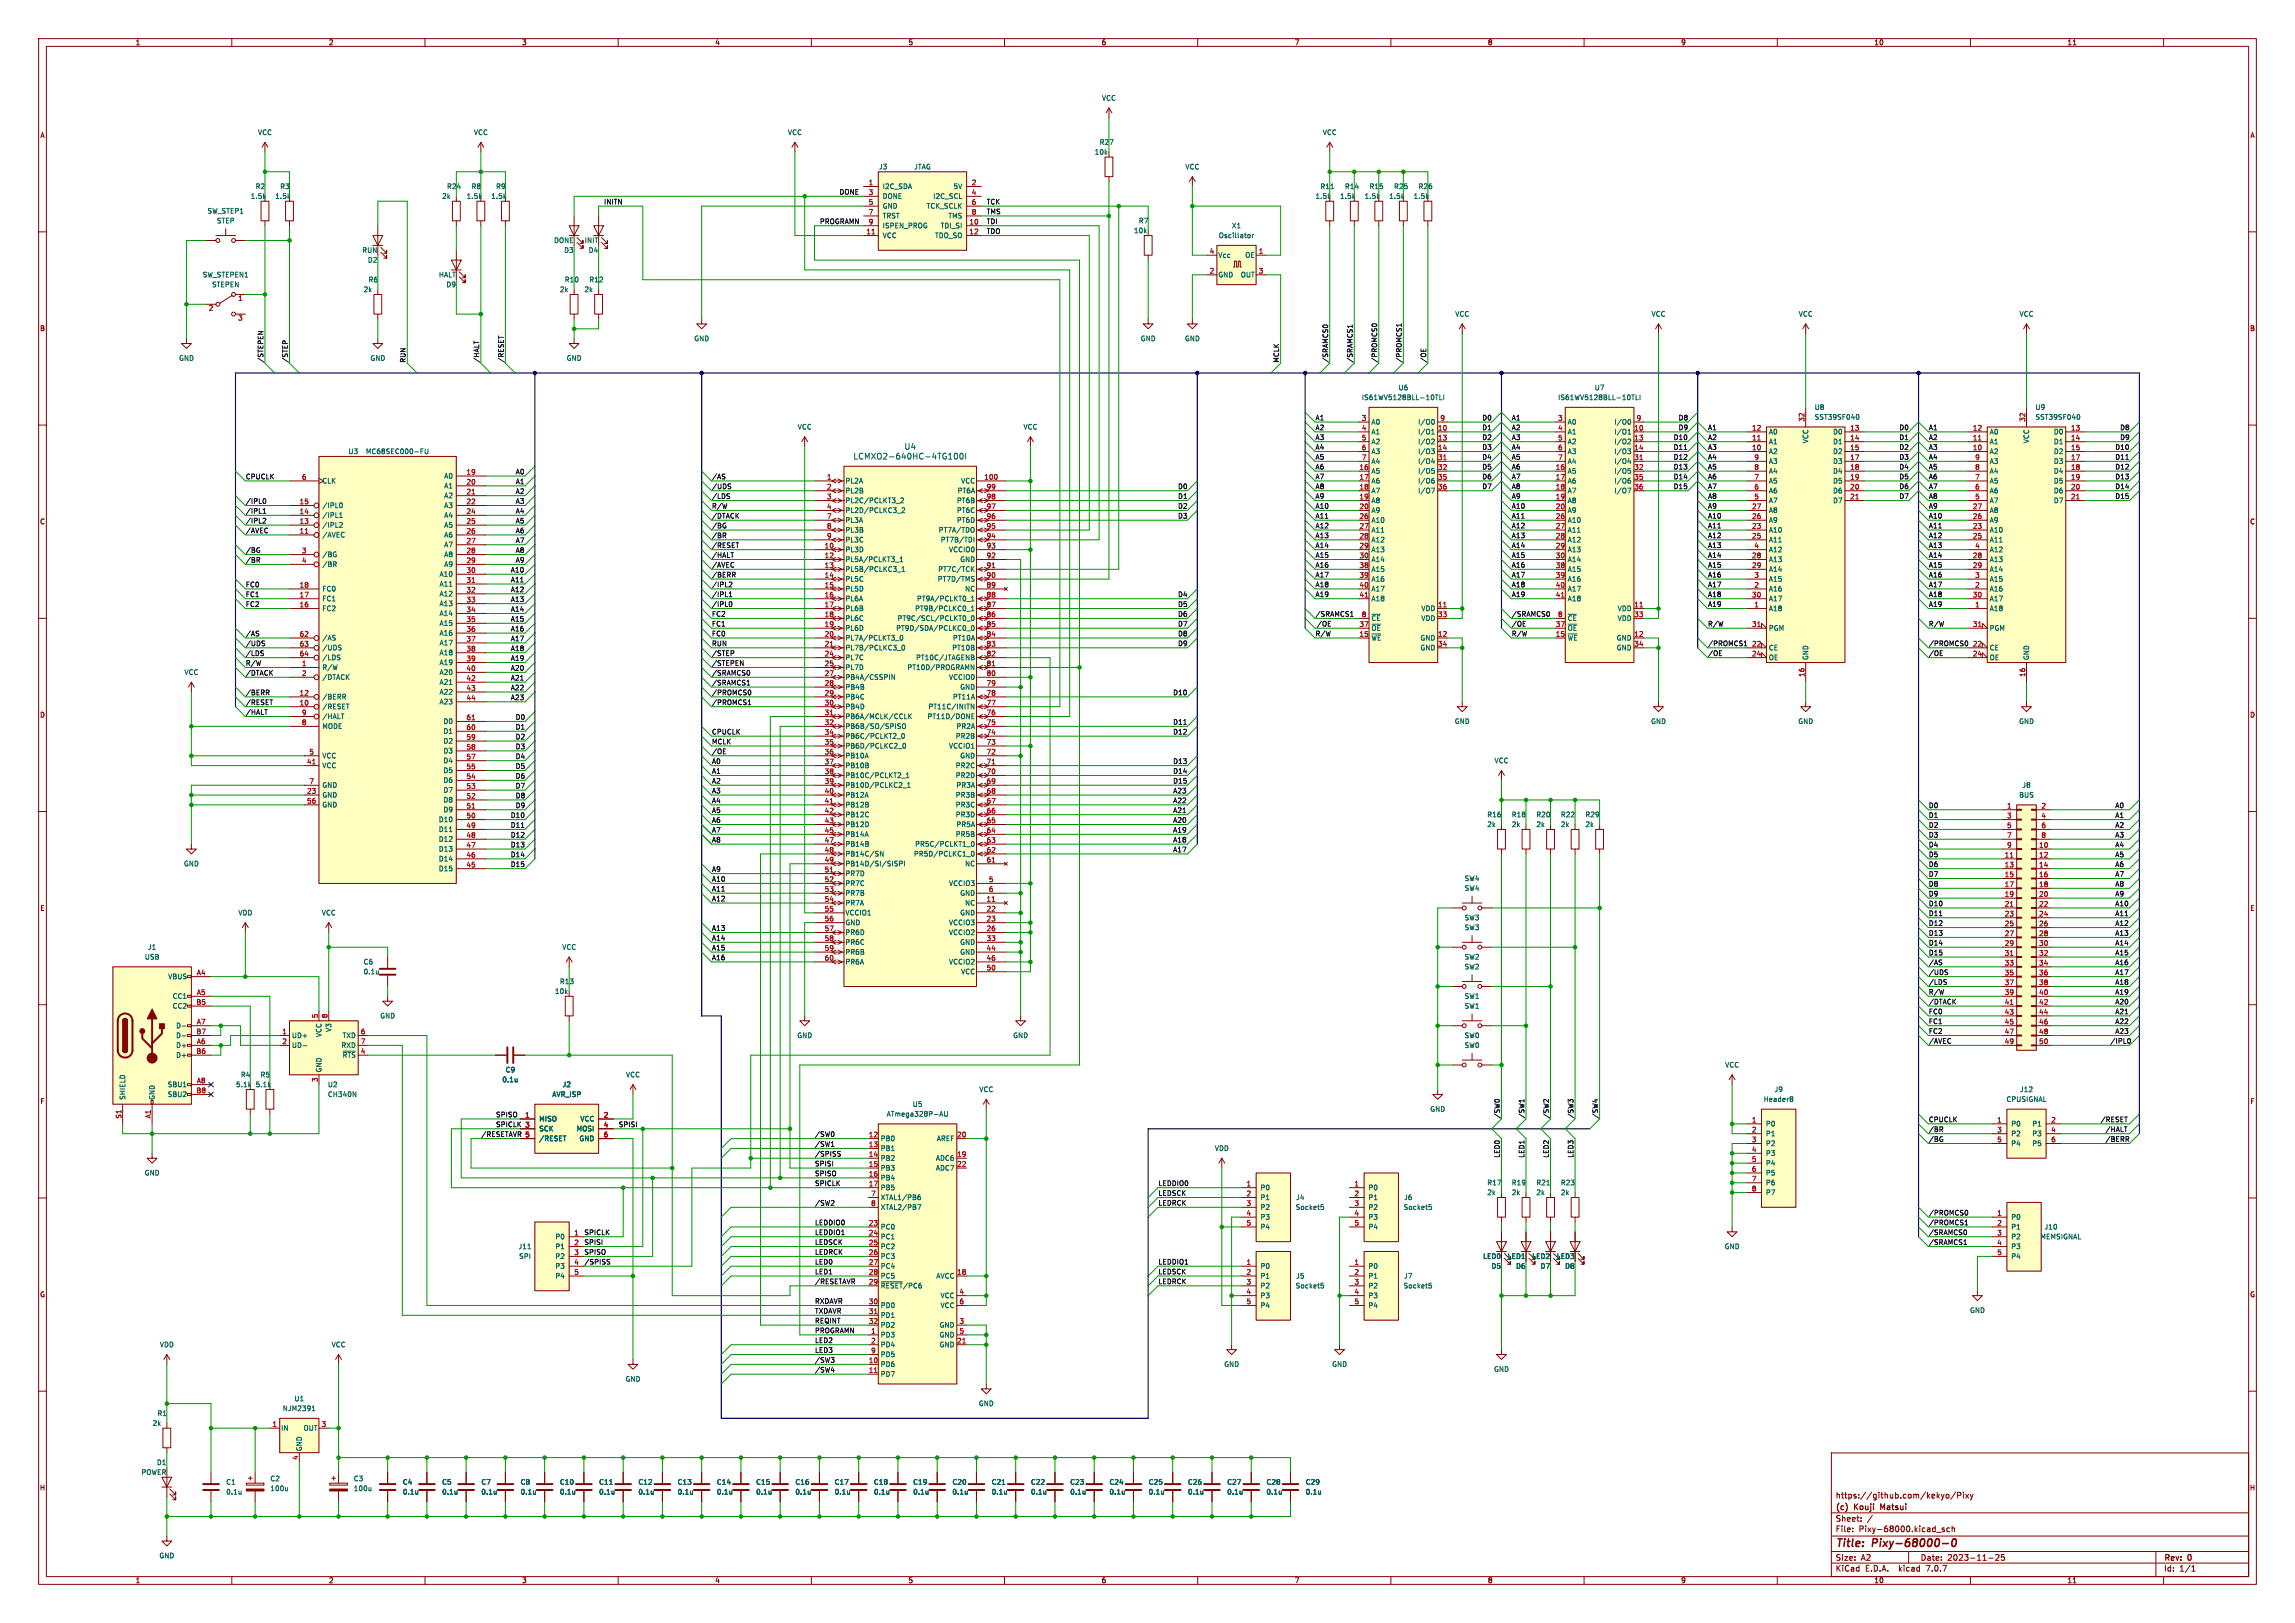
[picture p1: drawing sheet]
<svg xmlns="http://www.w3.org/2000/svg" width="594mm" height="420mm" viewBox="0 0 594 420" stroke-linecap="round" stroke-linejoin="round" font-family="sans-serif">
<defs><g id="words">
<g font-size="2.8" fill="#840000">
<text x="475" y="400.9">Title:</text>
<text x="484.7" y="400.9">Pixy-68000-0</text>
</g>
<g font-size="2.1" fill="#006464">
<text x="220.8" y="119.1">LCMXO2-640HC-4TG100I</text>
<text x="234" y="116.6">U4</text>
</g>
<g font-size="2.1" fill="#840000">
<text x="475" y="388">https://github.com/kekyo/Pixy</text>
<text x="475" y="394">Sheet:</text>
<text x="475" y="391.2">(c)</text>
<text x="480" y="391.2">Kouji</text>
<text x="487.4" y="391.2">Matsui</text>
<text x="475" y="396.7">File:</text>
<text x="481.1" y="396.7">Pixy-68000.kicad_sch</text>
<text x="475" y="406.9">KiCad</text>
<text x="475" y="404.1">Size:</text>
<text x="481.7" y="404.1">A2</text>
<text x="482.7" y="406.9">E.D.A.</text>
<text x="491.6" y="406.9">kicad</text>
<text x="497" y="404.1">Date:</text>
<text x="498.8" y="406.9">7.0.7</text>
<text x="504" y="404.1">2023-11-25</text>
<text x="560" y="404.3">Rev:</text>
<text x="560" y="406.9">Id:</text>
<text x="564.1" y="406.9">1/1</text>
<text x="566.4" y="404.3">0</text>
</g>
<g font-size="1.8" fill="#840000">
<text x="35" y="11.9">1</text>
<text x="85" y="11.9">2</text>
<text x="135" y="11.9">3</text>
<text x="185" y="11.9">4</text>
<text x="235" y="11.9">5</text>
<text x="285" y="11.9">6</text>
<text x="335" y="11.9">7</text>
<text x="385" y="11.9">8</text>
<text x="435" y="11.9">9</text>
<text x="485" y="11.9">10</text>
<text x="535" y="11.9">11</text>
<text x="10.3" y="35.9">A</text>
<text x="582.3" y="35.9">A</text>
<text x="10.3" y="85.9">B</text>
<text x="582.3" y="85.9">B</text>
<text x="10.3" y="135.9">C</text>
<text x="582.3" y="135.9">C</text>
<text x="10.3" y="185.9">D</text>
<text x="582.3" y="185.9">D</text>
<text x="10.3" y="235.9">E</text>
<text x="582.3" y="235.9">E</text>
<text x="10.3" y="285.9">F</text>
<text x="582.3" y="285.9">F</text>
<text x="10.3" y="335.9">G</text>
<text x="582.3" y="335.9">G</text>
<text x="10.2" y="385.9">H</text>
<text x="582.2" y="385.9">H</text>
<text x="35" y="409.9">1</text>
<text x="85" y="409.9">2</text>
<text x="135" y="409.9">3</text>
<text x="185" y="409.9">4</text>
<text x="235" y="409.9">5</text>
<text x="285" y="409.9">6</text>
<text x="335" y="409.9">7</text>
<text x="385" y="409.9">8</text>
<text x="435" y="409.9">9</text>
<text x="485" y="409.9">10</text>
<text x="535" y="409.9">11</text>
</g>
<g font-size="1.8" fill="#006464">
<text x="285.1" y="26.3">VCC</text>
<text x="66.7" y="35.2">VCC</text>
<text x="122.5" y="35.2">VCC</text>
<text x="203.8" y="35.2">VCC</text>
<text x="342.3" y="35.2">VCC</text>
<text x="283.2" y="40.2">10k</text>
<text x="284.5" y="37.7">R27</text>
<text x="227.4" y="44">J3</text>
<text x="236.5" y="44">JTAG</text>
<text x="306.7" y="44">VCC</text>
<text x="64.8" y="51.7">1.5k</text>
<text x="66" y="49.1">R2</text>
<text x="71.1" y="51.7">1.5k</text>
<text x="72.4" y="49.1">R3</text>
<text x="114.3" y="51.7">2k</text>
<text x="115.6" y="49.1">R24</text>
<text x="120.7" y="51.7">1.5k</text>
<text x="121.9" y="49.1">R8</text>
<text x="127" y="51.7">1.5k</text>
<text x="128.3" y="49.1">R9</text>
<text x="228.3" y="49.1">I2C_SDA</text>
<text x="228.3" y="51.7">DONE</text>
<text x="241.4" y="51.7">I2C_SCL</text>
<text x="246.7" y="49.1">5V</text>
<text x="340.4" y="51.7">1.5k</text>
<text x="341.6" y="49.1">R11</text>
<text x="346.7" y="51.7">1.5k</text>
<text x="348" y="49.1">R14</text>
<text x="353.1" y="51.7">1.5k</text>
<text x="354.3" y="49.1">R15</text>
<text x="359.4" y="51.7">1.5k</text>
<text x="360.7" y="49.1">R25</text>
<text x="365.8" y="51.7">1.5k</text>
<text x="367" y="49.1">R26</text>
<text x="53.6" y="55.5">SW_STEP1</text>
<text x="56" y="58">STEP</text>
<text x="228.3" y="54.2">GND</text>
<text x="228.3" y="56.7">TRST</text>
<text x="228.3" y="59.3">ISPEN_PROG</text>
<text x="239.7" y="54.2">TCK_SCLK</text>
<text x="243.3" y="59.3">TDI_SI</text>
<text x="245.3" y="56.7">TMS</text>
<text x="294.7" y="58">R7</text>
<text x="318.7" y="59.3">X1</text>
<text x="93.6" y="65.6">RUN</text>
<text x="143.3" y="63.1">DONE</text>
<text x="145.9" y="65.6">D3</text>
<text x="151.2" y="63.1">INIT</text>
<text x="152.2" y="65.6">D4</text>
<text x="228.3" y="61.8">VCC</text>
<text x="241.9" y="61.8">TDO_SO</text>
<text x="293.4" y="60.6">10k</text>
<text x="315.3" y="61.8">Oscillator</text>
<text x="52.4" y="72">SW_STEPEN1</text>
<text x="95.1" y="68.2">D2</text>
<text x="113.5" y="72">HALT</text>
<text x="315.2" y="72">GND</text>
<text x="315.2" y="66.9">Vcc</text>
<text x="321" y="72">OUT</text>
<text x="322.2" y="66.9">OE</text>
<text x="54.8" y="74.5">STEPEN</text>
<text x="94" y="75.8">2k</text>
<text x="95.3" y="73.3">R6</text>
<text x="115.4" y="74.5">D9</text>
<text x="144.8" y="75.8">2k</text>
<text x="146.1" y="73.3">R10</text>
<text x="151.1" y="75.8">2k</text>
<text x="152.4" y="73.3">R12</text>
<text x="376.5" y="82.1">VCC</text>
<text x="427.3" y="82.1">VCC</text>
<text x="465.4" y="82.1">VCC</text>
<text x="522.6" y="82.1">VCC</text>
<text x="179.6" y="88.5">GND</text>
<text x="295.1" y="88.5">GND</text>
<text x="306.6" y="88.5">GND</text>
<text x="46.2" y="93.6">GND</text>
<text x="95.8" y="93.6">GND</text>
<text x="146.6" y="93.6">GND</text>
<text x="361.8" y="101.2">U6</text>
<text x="412.6" y="101.2">U7</text>
<text x="352.4" y="103.7">IS61WV5128BLL-10TLI</text>
<text x="403.2" y="103.7">IS61WV5128BLL-10TLI</text>
<text x="469.6" y="106.3">U8</text>
<text x="526.7" y="106.3">U9</text>
<text x="206.4" y="111.4">VCC</text>
<text x="264.8" y="111.4">VCC</text>
<text x="354.8" y="110.1">A0</text>
<text x="354.8" y="112.6">A1</text>
<text x="366.9" y="112.6">I/O1</text>
<text x="366.9" y="110.1">I/O0</text>
<text x="405.6" y="110.1">A0</text>
<text x="405.6" y="112.6">A1</text>
<text x="417.7" y="112.6">I/O1</text>
<text x="417.7" y="110.1">I/O0</text>
<text x="457.7" y="112.6">A0</text>
<text x="469.6" y="108.8">SST39SF040</text>
<text x="474.3" y="112.6">D0</text>
<text x="514.9" y="112.6">A0</text>
<text x="526.7" y="108.8">SST39SF040</text>
<text x="531.5" y="112.6">D0</text>
<text x="90.1" y="117.7">U3</text>
<text x="94.6" y="117.7">MC68SEC000-FU</text>
<text x="354.8" y="115.2">A2</text>
<text x="354.8" y="117.7">A3</text>
<text x="366.9" y="115.2">I/O2</text>
<text x="366.9" y="117.7">I/O3</text>
<text x="405.6" y="115.2">A2</text>
<text x="405.6" y="117.7">A3</text>
<text x="417.7" y="115.2">I/O2</text>
<text x="417.7" y="117.7">I/O3</text>
<text x="457.7" y="117.7">A2</text>
<text x="457.7" y="115.2">A1</text>
<text x="468.2" y="114.8" transform="rotate(-90 468.2 114.8)">VCC</text>
<text x="474.3" y="115.2">D1</text>
<text x="474.3" y="117.7">D2</text>
<text x="514.9" y="117.7">A2</text>
<text x="514.9" y="115.2">A1</text>
<text x="525.4" y="114.8" transform="rotate(-90 525.4 114.8)">VCC</text>
<text x="531.5" y="115.2">D1</text>
<text x="531.5" y="117.7">D2</text>
<text x="83.3" y="125.3">CLK</text>
<text x="114.8" y="124.1">A0</text>
<text x="218.7" y="125.3">PL2A</text>
<text x="248.6" y="125.3">VCC</text>
<text x="354.8" y="122.8">A5</text>
<text x="354.8" y="125.3">A6</text>
<text x="354.8" y="120.2">A4</text>
<text x="366.9" y="120.2">I/O4</text>
<text x="366.9" y="122.8">I/O5</text>
<text x="366.9" y="125.3">I/O6</text>
<text x="405.6" y="122.8">A5</text>
<text x="405.6" y="125.3">A6</text>
<text x="405.6" y="120.2">A4</text>
<text x="417.7" y="120.2">I/O4</text>
<text x="417.7" y="122.8">I/O5</text>
<text x="417.7" y="125.3">I/O6</text>
<text x="457.7" y="125.3">A5</text>
<text x="457.7" y="122.8">A4</text>
<text x="457.7" y="120.2">A3</text>
<text x="474.3" y="120.2">D3</text>
<text x="474.3" y="122.8">D4</text>
<text x="474.3" y="125.3">D5</text>
<text x="514.9" y="125.3">A5</text>
<text x="514.9" y="122.8">A4</text>
<text x="514.9" y="120.2">A3</text>
<text x="531.5" y="120.2">D3</text>
<text x="531.5" y="122.8">D4</text>
<text x="531.5" y="125.3">D5</text>
<text x="83.3" y="131.7">/IPL0</text>
<text x="114.8" y="126.6">A1</text>
<text x="114.8" y="129.1">A2</text>
<text x="114.8" y="131.7">A3</text>
<text x="218.7" y="127.9">PL2B</text>
<text x="218.7" y="130.4">PL2C/PCLKT3_2</text>
<text x="247.6" y="130.4">PT6B</text>
<text x="247.7" y="127.9">PT6A</text>
<text x="354.8" y="127.9">A7</text>
<text x="354.8" y="130.4">A8</text>
<text x="366.9" y="127.9">I/O7</text>
<text x="405.6" y="127.9">A7</text>
<text x="405.6" y="130.4">A8</text>
<text x="417.7" y="127.9">I/O7</text>
<text x="457.7" y="130.4">A7</text>
<text x="457.7" y="127.9">A6</text>
<text x="474.3" y="127.9">D6</text>
<text x="474.3" y="130.4">D7</text>
<text x="514.9" y="130.4">A7</text>
<text x="514.9" y="127.9">A6</text>
<text x="531.5" y="127.9">D6</text>
<text x="531.5" y="130.4">D7</text>
<text x="83.3" y="136.8">/IPL2</text>
<text x="83.3" y="134.2">/IPL1</text>
<text x="114.8" y="134.2">A4</text>
<text x="114.8" y="136.8">A5</text>
<text x="218.7" y="132.9">PL2D/PCLKC3_2</text>
<text x="218.7" y="135.5">PL3A</text>
<text x="247.6" y="135.5">PT6D</text>
<text x="247.6" y="132.9">PT6C</text>
<text x="354.8" y="132.9">A9</text>
<text x="354.8" y="135.5">A10</text>
<text x="405.6" y="132.9">A9</text>
<text x="405.6" y="135.5">A10</text>
<text x="457.7" y="135.5">A9</text>
<text x="457.7" y="132.9">A8</text>
<text x="514.9" y="135.5">A9</text>
<text x="514.9" y="132.9">A8</text>
<text x="83.3" y="139.3">/AVEC</text>
<text x="114.8" y="139.3">A6</text>
<text x="114.8" y="141.8">A7</text>
<text x="218.7" y="143.1">PL3D</text>
<text x="218.7" y="138">PL3B</text>
<text x="218.7" y="140.6">PL3C</text>
<text x="242.8" y="138">PT7A/TDO</text>
<text x="243.4" y="140.6">PT7B/TDI</text>
<text x="245.5" y="143.1">VCCIO0</text>
<text x="354.8" y="138">A11</text>
<text x="354.8" y="140.6">A12</text>
<text x="354.8" y="143.1">A13</text>
<text x="405.6" y="138">A11</text>
<text x="405.6" y="140.6">A12</text>
<text x="405.6" y="143.1">A13</text>
<text x="457.7" y="138">A10</text>
<text x="457.7" y="140.6">A11</text>
<text x="457.7" y="143.1">A12</text>
<text x="514.9" y="138">A10</text>
<text x="514.9" y="140.6">A11</text>
<text x="514.9" y="143.1">A12</text>
<text x="83.3" y="144.4">/BG</text>
<text x="83.3" y="146.9">/BR</text>
<text x="113.6" y="149.5">A10</text>
<text x="114.8" y="144.4">A8</text>
<text x="114.8" y="146.9">A9</text>
<text x="218.7" y="145.6">PL5A/PCLKT3_1</text>
<text x="218.7" y="148.2">PL5B/PCLKC3_1</text>
<text x="242.7" y="148.2">PT7C/TCK</text>
<text x="248.4" y="145.6">GND</text>
<text x="354.8" y="145.6">A14</text>
<text x="354.8" y="148.2">A15</text>
<text x="405.6" y="145.6">A14</text>
<text x="405.6" y="148.2">A15</text>
<text x="457.7" y="145.6">A13</text>
<text x="457.7" y="148.2">A14</text>
<text x="514.9" y="145.6">A13</text>
<text x="514.9" y="148.2">A14</text>
<text x="83.3" y="155.8">FC1</text>
<text x="83.3" y="153.3">FC0</text>
<text x="113.6" y="152">A11</text>
<text x="113.6" y="154.5">A12</text>
<text x="218.7" y="150.7">PL5C</text>
<text x="218.7" y="153.3">PL5D</text>
<text x="218.7" y="155.8">PL6A</text>
<text x="237.2" y="155.8">PT9A/PCLKT0_1</text>
<text x="242.6" y="150.7">PT7D/TMS</text>
<text x="249.7" y="153.3">NC</text>
<text x="354.8" y="150.7">A16</text>
<text x="354.8" y="153.3">A17</text>
<text x="354.8" y="155.8">A18</text>
<text x="405.6" y="150.7">A16</text>
<text x="405.6" y="153.3">A17</text>
<text x="405.6" y="155.8">A18</text>
<text x="457.7" y="153.3">A16</text>
<text x="457.7" y="150.7">A15</text>
<text x="457.7" y="155.8">A17</text>
<text x="514.9" y="153.3">A16</text>
<text x="514.9" y="150.7">A15</text>
<text x="514.9" y="155.8">A17</text>
<text x="83.3" y="158.3">FC2</text>
<text x="113.6" y="157.1">A13</text>
<text x="113.6" y="159.6">A14</text>
<text x="218.7" y="158.3">PL6B</text>
<text x="218.7" y="160.9">PL6C</text>
<text x="232.2" y="160.9">PT9C/SCL/PCLKT0_0</text>
<text x="236.7" y="158.3">PT9B/PCLKC0_1</text>
<text x="354.8" y="160.9">~{CE}</text>
<text x="367.8" y="158.3">VDD</text>
<text x="367.8" y="160.9">VDD</text>
<text x="405.6" y="160.9">~{CE}</text>
<text x="418.6" y="158.3">VDD</text>
<text x="418.6" y="160.9">VDD</text>
<text x="457.7" y="158.3">A18</text>
<text x="514.9" y="158.3">A18</text>
<text x="83.3" y="166">/AS</text>
<text x="113.6" y="162.2">A15</text>
<text x="113.6" y="164.7">A16</text>
<text x="113.6" y="167.2">A17</text>
<text x="218.7" y="163.4">PL6D</text>
<text x="218.7" y="166">PL7A/PCLKT3_0</text>
<text x="231.8" y="163.4">PT9D/SDA/PCLKC0_0</text>
<text x="246.5" y="166">PT10A</text>
<text x="354.8" y="166">~{WE}</text>
<text x="354.8" y="163.4">~{OE}</text>
<text x="367.5" y="166">GND</text>
<text x="405.6" y="166">~{WE}</text>
<text x="405.6" y="163.4">~{OE}</text>
<text x="418.3" y="166">GND</text>
<text x="457.7" y="163.4">PGM</text>
<text x="514.9" y="163.4">PGM</text>
<text x="83.3" y="173.6">R/W</text>
<text x="83.3" y="168.5">/UDS</text>
<text x="83.3" y="171">/LDS</text>
<text x="113.6" y="169.8">A18</text>
<text x="113.6" y="172.3">A19</text>
<text x="218.7" y="168.5">PL7B/PCLKC3_0</text>
<text x="218.7" y="171">PL7C</text>
<text x="218.7" y="173.6">PL7D</text>
<text x="234.7" y="173.6">PT10D/PROGRAMN</text>
<text x="237" y="171">PT10C/JTAGENB</text>
<text x="246.3" y="168.5">PT10B</text>
<text x="367.5" y="168.5">GND</text>
<text x="418.3" y="168.5">GND</text>
<text x="457.7" y="168.5">CE</text>
<text x="457.7" y="171">OE</text>
<text x="468.2" y="170.9" transform="rotate(-90 468.2 170.9)">GND</text>
<text x="514.9" y="168.5">CE</text>
<text x="514.9" y="171">OE</text>
<text x="525.4" y="170.9" transform="rotate(-90 525.4 170.9)">GND</text>
<text x="47.6" y="174.9">VCC</text>
<text x="83.3" y="176.1">/DTACK</text>
<text x="113.6" y="174.9">A20</text>
<text x="113.6" y="177.4">A21</text>
<text x="113.6" y="179.9">A22</text>
<text x="218.7" y="176.1">PB4A/CSSPIN</text>
<text x="218.7" y="178.7">PB4B</text>
<text x="245.5" y="176.1">VCCIO0</text>
<text x="248.4" y="178.7">GND</text>
<text x="83.3" y="183.7">/RESET</text>
<text x="83.3" y="181.2">/BERR</text>
<text x="113.6" y="182.5">A23</text>
<text x="218.7" y="181.2">PB4C</text>
<text x="218.7" y="183.7">PB4D</text>
<text x="240.2" y="183.7">PT11C/INITN</text>
<text x="246.5" y="181.2">PT11A</text>
<text x="83.3" y="188.8">MODE</text>
<text x="83.3" y="186.3">/HALT</text>
<text x="114.7" y="190.1">D1</text>
<text x="114.7" y="187.6">D0</text>
<text x="218.7" y="186.3">PB6A/MCLK/CCLK</text>
<text x="218.7" y="188.8">PB6B/SO/SPISO</text>
<text x="218.7" y="191.4">PB6C/PCLKT2_0</text>
<text x="239.9" y="186.3">PT11D/DONE</text>
<text x="247.3" y="191.4">PR2B</text>
<text x="247.4" y="188.8">PR2A</text>
<text x="376.4" y="187.6">GND</text>
<text x="427.2" y="187.6">GND</text>
<text x="465.3" y="187.6">GND</text>
<text x="522.5" y="187.6">GND</text>
<text x="83.3" y="196.4">VCC</text>
<text x="114.7" y="197.7">D4</text>
<text x="114.7" y="195.2">D3</text>
<text x="114.7" y="192.6">D2</text>
<text x="218.7" y="193.9">PB6D/PCLKC2_0</text>
<text x="218.7" y="196.4">PB10A</text>
<text x="245.5" y="193.9">VCCIO1</text>
<text x="248.4" y="196.4">GND</text>
<text x="386.7" y="197.7">VCC</text>
<text x="83.3" y="199">VCC</text>
<text x="114.7" y="202.8">D6</text>
<text x="114.7" y="200.3">D5</text>
<text x="218.7" y="199">PB10B</text>
<text x="218.7" y="201.5">PB10C/PCLKT2_1</text>
<text x="247.3" y="201.5">PR2D</text>
<text x="247.3" y="199">PR2C</text>
<text x="83.3" y="206.6">GND</text>
<text x="83.3" y="209.1">GND</text>
<text x="83.3" y="204.1">GND</text>
<text x="114.7" y="207.9">D8</text>
<text x="114.7" y="205.3">D7</text>
<text x="218.7" y="204.1">PB10D/PCLKC2_1</text>
<text x="218.7" y="206.6">PB12A</text>
<text x="218.7" y="209.1">PB12B</text>
<text x="247.3" y="209.1">PR3C</text>
<text x="247.3" y="206.6">PR3B</text>
<text x="247.4" y="204.1">PR3A</text>
<text x="522.5" y="206.6">BUS</text>
<text x="523.3" y="204.1">J8</text>
<text x="113.5" y="215.5">D11</text>
<text x="113.5" y="213">D10</text>
<text x="114.7" y="210.4">D9</text>
<text x="218.7" y="211.7">PB12C</text>
<text x="218.7" y="214.2">PB12D</text>
<text x="247.3" y="211.7">PR3D</text>
<text x="247.4" y="214.2">PR5A</text>
<text x="384.8" y="211.7">R16</text>
<text x="384.8" y="214.2">2k</text>
<text x="391.2" y="211.7">R18</text>
<text x="391.2" y="214.2">2k</text>
<text x="397.5" y="211.7">R20</text>
<text x="397.5" y="214.2">2k</text>
<text x="403.9" y="211.7">R22</text>
<text x="403.9" y="214.2">2k</text>
<text x="410.2" y="211.7">R29</text>
<text x="410.2" y="214.2">2k</text>
<text x="113.5" y="220.6">D13</text>
<text x="113.5" y="218">D12</text>
<text x="218.7" y="216.8">PB14A</text>
<text x="218.7" y="219.3">PB14B</text>
<text x="218.7" y="221.8">PB14C/SN</text>
<text x="236.4" y="221.8">PR5D/PCLKC1_0</text>
<text x="236.7" y="219.3">PR5C/PCLKT1_0</text>
<text x="247.3" y="216.8">PR5B</text>
<text x="47.5" y="224.4">GND</text>
<text x="113.5" y="225.7">D15</text>
<text x="113.5" y="223.1">D14</text>
<text x="218.7" y="224.4">PB14D/SI/SISPI</text>
<text x="218.7" y="226.9">PR7D</text>
<text x="249.7" y="224.4">NC</text>
<text x="218.7" y="229.5">PR7C</text>
<text x="218.7" y="232">PR7B</text>
<text x="245.5" y="229.5">VCCIO3</text>
<text x="248.4" y="232">GND</text>
<text x="379" y="228.2">SW4</text>
<text x="379" y="230.7">SW4</text>
<text x="61.6" y="237.1">VDD</text>
<text x="83.2" y="237.1">VCC</text>
<text x="218.7" y="234.5">PR7A</text>
<text x="218.7" y="237.1">VCCIO1</text>
<text x="218.7" y="239.6">GND</text>
<text x="245.5" y="239.6">VCCIO3</text>
<text x="248.4" y="237.1">GND</text>
<text x="249.7" y="234.5">NC</text>
<text x="379" y="238.4">SW3</text>
<text x="38.2" y="246">J1</text>
<text x="145.4" y="246">VCC</text>
<text x="218.7" y="242.2">PR6D</text>
<text x="218.7" y="244.7">PR6C</text>
<text x="245.5" y="242.2">VCCIO2</text>
<text x="248.4" y="244.7">GND</text>
<text x="379" y="240.9">SW3</text>
<text x="37.4" y="248.5">USB</text>
<text x="94" y="249.8">C6</text>
<text x="218.7" y="247.2">PR6B</text>
<text x="218.7" y="249.8">PR6A</text>
<text x="245.5" y="249.8">VCCIO2</text>
<text x="248.4" y="247.2">GND</text>
<text x="379" y="248.5">SW2</text>
<text x="379" y="251.1">SW2</text>
<text x="43.4" y="253.6">VBUS</text>
<text x="94" y="252.3">0.1u</text>
<text x="143.5" y="257.4">10k</text>
<text x="144.8" y="254.9">R13</text>
<text x="248.6" y="252.3">VCC</text>
<text x="44.6" y="258.7">CC1</text>
<text x="44.6" y="261.2">CC2</text>
<text x="98.3" y="263.8">GND</text>
<text x="379" y="258.7">SW1</text>
<text x="379" y="261.2">SW1</text>
<text x="45.5" y="266.3">D-</text>
<text x="45.5" y="268.8">D-</text>
<text x="75.4" y="268.8">UD+</text>
<text x="83.4" y="268.5" transform="rotate(-90 83.4 268.5)">VCC</text>
<text x="86" y="267.2" transform="rotate(-90 86 267.2)">V3</text>
<text x="88.6" y="268.8">TXD</text>
<text x="206.2" y="268.8">GND</text>
<text x="262.1" y="268.8">GND</text>
<text x="379" y="268.8">SW0</text>
<text x="45.5" y="271.4">D+</text>
<text x="45.5" y="273.9">D+</text>
<text x="75.4" y="271.4">UD-</text>
<text x="88.2" y="271.4">RXD</text>
<text x="88.6" y="273.9">~{RTS}</text>
<text x="379" y="271.4">SW0</text>
<text x="43.3" y="281.5">SBU1</text>
<text x="61" y="281.5">5.1k</text>
<text x="62.2" y="279">R4</text>
<text x="66" y="281.5">5.1k</text>
<text x="67.3" y="279">R5</text>
<text x="83.4" y="277.6" transform="rotate(-90 83.4 277.6)">GND</text>
<text x="84.8" y="281.5">U2</text>
<text x="129.9" y="280.3">0.1u</text>
<text x="130.7" y="277.7">C9</text>
<text x="145.5" y="281.5">J2</text>
<text x="161.9" y="279">VCC</text>
<text x="446.4" y="276.5">VCC</text>
<text x="32.6" y="284.7" transform="rotate(-90 32.6 284.7)">SHIELD</text>
<text x="40.2" y="284.7" transform="rotate(-90 40.2 284.7)">GND</text>
<text x="43.3" y="284.1">SBU2</text>
<text x="84.8" y="284.1">CH340N</text>
<text x="142.8" y="284.1">AVR_ISP</text>
<text x="236.1" y="286.6">U5</text>
<text x="253.4" y="282.8">VCC</text>
<text x="370.1" y="287.9">GND</text>
<text x="456.4" y="285.3">Header8</text>
<text x="459.2" y="282.8">J9</text>
<text x="519.2" y="285.3">CPUSIGNAL</text>
<text x="522.7" y="282.8">J12</text>
<text x="139.4" y="290.4">MISO</text>
<text x="139.4" y="293">SCK</text>
<text x="149.1" y="293">MOSI</text>
<text x="150.1" y="290.4">VCC</text>
<text x="229.4" y="289.2">ATmega328P-AU</text>
<text x="456.9" y="291.7">P0</text>
<text x="520.4" y="291.7">P0</text>
<text x="525.9" y="291.7">P1</text>
<text x="139.4" y="295.5">/RESET</text>
<text x="149.9" y="295.5">GND</text>
<text x="227.8" y="295.5">PB0</text>
<text x="227.8" y="298">PB1</text>
<text x="242.3" y="295.5">AREF</text>
<text x="314.3" y="298">VDD</text>
<text x="456.9" y="294.2">P1</text>
<text x="456.9" y="296.8">P2</text>
<text x="456.9" y="299.3">P3</text>
<text x="520.4" y="294.2">P2</text>
<text x="520.4" y="296.8">P4</text>
<text x="525.9" y="294.2">P3</text>
<text x="525.9" y="296.8">P5</text>
<text x="37.3" y="304.4">GND</text>
<text x="227.8" y="300.6">PB2</text>
<text x="227.8" y="303.1">PB3</text>
<text x="227.8" y="305.7">PB4</text>
<text x="242.1" y="300.6">ADC6</text>
<text x="242.1" y="303.1">ADC7</text>
<text x="456.9" y="301.9">P4</text>
<text x="456.9" y="304.4">P5</text>
<text x="227.8" y="308.2">PB5</text>
<text x="227.8" y="310.7">XTAL1/PB6</text>
<text x="326.1" y="308.2">P0</text>
<text x="326.1" y="310.7">P1</text>
<text x="335.4" y="310.7">J4</text>
<text x="354.1" y="308.2">P0</text>
<text x="354.1" y="310.7">P1</text>
<text x="363.3" y="310.7">J6</text>
<text x="384.8" y="306.9">R17</text>
<text x="384.8" y="309.5">2k</text>
<text x="391.2" y="306.9">R19</text>
<text x="391.2" y="309.5">2k</text>
<text x="397.5" y="306.9">R21</text>
<text x="397.5" y="309.5">2k</text>
<text x="403.9" y="306.9">R23</text>
<text x="403.9" y="309.5">2k</text>
<text x="456.9" y="306.9">P6</text>
<text x="456.9" y="309.5">P7</text>
<text x="227.8" y="313.3">XTAL2/PB7</text>
<text x="326.1" y="313.3">P2</text>
<text x="326.1" y="315.8">P3</text>
<text x="335.2" y="313.3">Socket5</text>
<text x="354.1" y="313.3">P2</text>
<text x="354.1" y="315.8">P3</text>
<text x="363.2" y="313.3">Socket5</text>
<text x="520.4" y="315.8">P0</text>
<text x="134.1" y="323.4">J11</text>
<text x="143.6" y="320.9">P0</text>
<text x="143.6" y="323.4">P1</text>
<text x="227.8" y="318.4">PC0</text>
<text x="227.8" y="320.9">PC1</text>
<text x="227.8" y="323.4">PC2</text>
<text x="326.1" y="318.4">P4</text>
<text x="354.1" y="318.4">P4</text>
<text x="446.3" y="323.4">GND</text>
<text x="520.4" y="318.4">P1</text>
<text x="520.4" y="320.9">P2</text>
<text x="520.4" y="323.4">P3</text>
<text x="528" y="320.9">MEMSIGNAL</text>
<text x="529.1" y="318.4">J10</text>
<text x="134.2" y="326">SPI</text>
<text x="143.6" y="326">P2</text>
<text x="143.6" y="328.5">P3</text>
<text x="227.8" y="326">PC3</text>
<text x="227.8" y="328.5">PC4</text>
<text x="326.1" y="328.5">P0</text>
<text x="354.1" y="328.5">P0</text>
<text x="383.8" y="326">LED0</text>
<text x="385.9" y="328.5">D5</text>
<text x="390.1" y="326">LED1</text>
<text x="392.3" y="328.5">D6</text>
<text x="396.5" y="326">LED2</text>
<text x="398.6" y="328.5">D7</text>
<text x="402.8" y="326">LED3</text>
<text x="405" y="328.5">D8</text>
<text x="520.4" y="326">P4</text>
<text x="143.6" y="331.1">P4</text>
<text x="227.8" y="331.1">PC5</text>
<text x="227.8" y="333.6">~{RESET}/PC6</text>
<text x="242.2" y="331.1">AVCC</text>
<text x="326.1" y="331.1">P1</text>
<text x="326.1" y="333.6">P2</text>
<text x="335.2" y="333.6">Socket5</text>
<text x="335.4" y="331.1">J5</text>
<text x="354.1" y="331.1">P1</text>
<text x="354.1" y="333.6">P2</text>
<text x="363.2" y="333.6">Socket5</text>
<text x="363.3" y="331.1">J7</text>
<text x="227.8" y="338.7">PD0</text>
<text x="227.8" y="341.2">PD1</text>
<text x="243.3" y="336.1">VCC</text>
<text x="243.3" y="338.7">VCC</text>
<text x="326.1" y="336.1">P3</text>
<text x="326.1" y="338.7">P4</text>
<text x="354.1" y="336.1">P3</text>
<text x="354.1" y="338.7">P4</text>
<text x="509.8" y="340">GND</text>
<text x="227.8" y="346.3">PD3</text>
<text x="227.8" y="343.8">PD2</text>
<text x="243.1" y="343.8">GND</text>
<text x="243.1" y="346.3">GND</text>
<text x="41.3" y="348.8">VDD</text>
<text x="85.7" y="348.8">VCC</text>
<text x="227.8" y="353.9">PD6</text>
<text x="227.8" y="348.8">PD4</text>
<text x="227.8" y="351.4">PD5</text>
<text x="243.1" y="348.8">GND</text>
<text x="316.7" y="353.9">GND</text>
<text x="344.7" y="353.9">GND</text>
<text x="161.8" y="357.7">GND</text>
<text x="227.8" y="356.5">PD7</text>
<text x="386.6" y="355.2">GND</text>
<text x="73.1" y="365.4">NJM2391</text>
<text x="76.1" y="362.8">U1</text>
<text x="253.2" y="364.1">GND</text>
<text x="39.4" y="369.2">2k</text>
<text x="40.6" y="366.6">R1</text>
<text x="72.6" y="370.4">IN</text>
<text x="78.5" y="370.4">OUT</text>
<text x="78.3" y="375.7" transform="rotate(-90 78.3 375.7)">GND</text>
<text x="36.5" y="381.9">POWER</text>
<text x="40.5" y="379.3">D1</text>
<text x="69.9" y="383.5">C2</text>
<text x="91.4" y="383.5">C3</text>
<text x="58.4" y="384.4">C1</text>
<text x="58.4" y="386.9">0.1u</text>
<text x="69.9" y="386.1">100u</text>
<text x="91.4" y="386.1">100u</text>
<text x="104.1" y="384.4">C4</text>
<text x="104.1" y="386.9">0.1u</text>
<text x="114.3" y="384.4">C5</text>
<text x="114.3" y="386.9">0.1u</text>
<text x="124.5" y="384.4">C7</text>
<text x="124.5" y="386.9">0.1u</text>
<text x="134.6" y="384.4">C8</text>
<text x="134.6" y="386.9">0.1u</text>
<text x="144.8" y="384.4">C10</text>
<text x="144.8" y="386.9">0.1u</text>
<text x="154.9" y="384.4">C11</text>
<text x="154.9" y="386.9">0.1u</text>
<text x="165.1" y="384.4">C12</text>
<text x="165.1" y="386.9">0.1u</text>
<text x="175.3" y="384.4">C13</text>
<text x="175.3" y="386.9">0.1u</text>
<text x="185.4" y="384.4">C14</text>
<text x="185.4" y="386.9">0.1u</text>
<text x="195.6" y="384.4">C15</text>
<text x="195.6" y="386.9">0.1u</text>
<text x="205.7" y="384.4">C16</text>
<text x="205.7" y="386.9">0.1u</text>
<text x="215.9" y="384.4">C17</text>
<text x="215.9" y="386.9">0.1u</text>
<text x="226.1" y="384.4">C18</text>
<text x="226.1" y="386.9">0.1u</text>
<text x="236.2" y="384.4">C19</text>
<text x="236.2" y="386.9">0.1u</text>
<text x="246.4" y="384.4">C20</text>
<text x="246.4" y="386.9">0.1u</text>
<text x="256.6" y="384.4">C21</text>
<text x="256.6" y="386.9">0.1u</text>
<text x="266.7" y="384.4">C22</text>
<text x="266.7" y="386.9">0.1u</text>
<text x="276.9" y="384.4">C23</text>
<text x="276.9" y="386.9">0.1u</text>
<text x="287" y="384.4">C24</text>
<text x="287" y="386.9">0.1u</text>
<text x="297.2" y="384.4">C25</text>
<text x="297.2" y="386.9">0.1u</text>
<text x="307.4" y="384.4">C26</text>
<text x="307.4" y="386.9">0.1u</text>
<text x="317.5" y="384.4">C27</text>
<text x="317.5" y="386.9">0.1u</text>
<text x="327.7" y="384.4">C28</text>
<text x="327.7" y="386.9">0.1u</text>
<text x="337.8" y="384.4">C29</text>
<text x="337.8" y="386.9">0.1u</text>
<text x="41.1" y="403.5">GND</text>
</g>
<g font-size="1.8" fill="#0f0f0f">
<text x="156.2" y="53">INITN</text>
<text x="217.2" y="50.4">DONE</text>
<text x="255.3" y="53">TCK</text>
<text x="212.1" y="58.1">PROGRAMN</text>
<text x="255.3" y="55.5">TMS</text>
<text x="255.3" y="58.1">TDI</text>
<text x="255.3" y="60.6">TDO</text>
<text x="68.2" y="94" transform="rotate(-90 68.2 94)">/STEPEN</text>
<text x="74.6" y="94" transform="rotate(-90 74.6 94)">/STEP</text>
<text x="105.1" y="94" transform="rotate(-90 105.1 94)">RUN</text>
<text x="124.1" y="94" transform="rotate(-90 124.1 94)">/HALT</text>
<text x="130.5" y="94" transform="rotate(-90 130.5 94)">/RESET</text>
<text x="331.1" y="94" transform="rotate(-90 331.1 94)">MCLK</text>
<text x="343.8" y="94" transform="rotate(-90 343.8 94)">/SRAMCS0</text>
<text x="350.2" y="94" transform="rotate(-90 350.2 94)">/SRAMCS1</text>
<text x="356.5" y="94" transform="rotate(-90 356.5 94)">/PROMCS0</text>
<text x="362.9" y="94" transform="rotate(-90 362.9 94)">/PROMCS1</text>
<text x="369.2" y="94" transform="rotate(-90 369.2 94)">/OE</text>
<text x="340.4" y="111.4">A2</text>
<text x="340.4" y="113.9">A3</text>
<text x="340.4" y="108.9">A1</text>
<text x="383.5" y="111.4">D1</text>
<text x="383.5" y="108.9">D0</text>
<text x="383.5" y="113.9">D2</text>
<text x="391.2" y="111.4">A2</text>
<text x="391.2" y="108.9">A1</text>
<text x="391.2" y="113.9">A3</text>
<text x="433.1" y="113.9">D10</text>
<text x="434.3" y="111.4">D9</text>
<text x="434.3" y="108.9">D8</text>
<text x="442" y="111.4">A1</text>
<text x="442" y="113.9">A2</text>
<text x="491.5" y="111.4">D0</text>
<text x="491.5" y="113.9">D1</text>
<text x="499.1" y="113.9">A2</text>
<text x="499.1" y="111.4">A1</text>
<text x="548.6" y="111.4">D8</text>
<text x="548.6" y="113.9">D9</text>
<text x="340.4" y="116.5">A4</text>
<text x="340.4" y="119">A5</text>
<text x="383.5" y="119">D4</text>
<text x="383.5" y="116.5">D3</text>
<text x="391.2" y="116.5">A4</text>
<text x="391.2" y="119">A5</text>
<text x="433.1" y="119">D12</text>
<text x="433.1" y="116.5">D11</text>
<text x="442" y="119">A4</text>
<text x="442" y="116.5">A3</text>
<text x="491.5" y="116.5">D2</text>
<text x="491.5" y="119">D3</text>
<text x="499.1" y="119">A4</text>
<text x="499.1" y="116.5">A3</text>
<text x="547.4" y="119">D11</text>
<text x="547.4" y="116.5">D10</text>
<text x="63.5" y="124.1">CPUCLK</text>
<text x="133.3" y="122.8">A0</text>
<text x="133.3" y="125.4">A1</text>
<text x="184.1" y="124.1">/AS</text>
<text x="340.4" y="124.1">A7</text>
<text x="340.4" y="121.6">A6</text>
<text x="383.5" y="121.6">D5</text>
<text x="383.5" y="124.1">D6</text>
<text x="391.2" y="124.1">A7</text>
<text x="391.2" y="121.6">A6</text>
<text x="433.1" y="124.1">D14</text>
<text x="433.1" y="121.6">D13</text>
<text x="442" y="121.6">A5</text>
<text x="442" y="124.1">A6</text>
<text x="491.5" y="124.1">D5</text>
<text x="491.5" y="121.6">D4</text>
<text x="499.1" y="121.6">A5</text>
<text x="499.1" y="124.1">A6</text>
<text x="547.4" y="121.6">D12</text>
<text x="547.4" y="124.1">D13</text>
<text x="63.5" y="130.5">/IPL0</text>
<text x="133.3" y="127.9">A2</text>
<text x="133.3" y="130.5">A3</text>
<text x="184.1" y="131.7">R/W</text>
<text x="184.1" y="126.6">/UDS</text>
<text x="184.1" y="129.2">/LDS</text>
<text x="304.8" y="131.7">D2</text>
<text x="304.8" y="129.2">D1</text>
<text x="304.8" y="126.6">D0</text>
<text x="340.4" y="126.6">A8</text>
<text x="340.4" y="129.2">A9</text>
<text x="340.4" y="131.7">A10</text>
<text x="383.5" y="126.6">D7</text>
<text x="391.2" y="129.2">A9</text>
<text x="391.2" y="126.6">A8</text>
<text x="391.2" y="131.7">A10</text>
<text x="433.1" y="126.6">D15</text>
<text x="442" y="126.6">A7</text>
<text x="442" y="131.7">A9</text>
<text x="442" y="129.2">A8</text>
<text x="491.5" y="126.6">D6</text>
<text x="491.5" y="129.2">D7</text>
<text x="499.1" y="131.7">A9</text>
<text x="499.1" y="126.6">A7</text>
<text x="499.1" y="129.2">A8</text>
<text x="547.4" y="129.2">D15</text>
<text x="547.4" y="126.6">D14</text>
<text x="63.5" y="133">/IPL1</text>
<text x="63.5" y="135.5">/IPL2</text>
<text x="133.3" y="133">A4</text>
<text x="133.3" y="135.5">A5</text>
<text x="184.1" y="134.3">/DTACK</text>
<text x="184.1" y="136.8">/BG</text>
<text x="304.8" y="134.3">D3</text>
<text x="340.4" y="134.3">A11</text>
<text x="340.4" y="136.8">A12</text>
<text x="391.2" y="134.3">A11</text>
<text x="391.2" y="136.8">A12</text>
<text x="442" y="134.3">A10</text>
<text x="442" y="136.8">A11</text>
<text x="499.1" y="134.3">A10</text>
<text x="499.1" y="136.8">A11</text>
<text x="63.5" y="143.2">/BG</text>
<text x="63.5" y="138.1">/AVEC</text>
<text x="133.3" y="143.2">A8</text>
<text x="133.3" y="140.6">A7</text>
<text x="133.3" y="138.1">A6</text>
<text x="184.1" y="141.9">/RESET</text>
<text x="184.1" y="139.3">/BR</text>
<text x="340.4" y="141.9">A14</text>
<text x="340.4" y="139.3">A13</text>
<text x="391.2" y="139.3">A13</text>
<text x="391.2" y="141.9">A14</text>
<text x="442" y="139.3">A12</text>
<text x="442" y="141.9">A13</text>
<text x="499.1" y="141.9">A13</text>
<text x="499.1" y="139.3">A12</text>
<text x="63.5" y="145.7">/BR</text>
<text x="132.1" y="148.2">A10</text>
<text x="133.3" y="145.7">A9</text>
<text x="184.1" y="149.5">/BERR</text>
<text x="184.1" y="144.4">/HALT</text>
<text x="184.1" y="147">/AVEC</text>
<text x="340.4" y="147">A16</text>
<text x="340.4" y="144.4">A15</text>
<text x="340.4" y="149.5">A17</text>
<text x="391.2" y="147">A16</text>
<text x="391.2" y="144.4">A15</text>
<text x="391.2" y="149.5">A17</text>
<text x="442" y="149.5">A16</text>
<text x="442" y="144.4">A14</text>
<text x="442" y="147">A15</text>
<text x="499.1" y="149.5">A16</text>
<text x="499.1" y="147">A15</text>
<text x="499.1" y="144.4">A14</text>
<text x="63.5" y="154.6">FC1</text>
<text x="63.5" y="152">FC0</text>
<text x="132.1" y="150.8">A11</text>
<text x="132.1" y="153.3">A12</text>
<text x="132.1" y="155.9">A13</text>
<text x="184.1" y="154.6">/IPL1</text>
<text x="184.1" y="152">/IPL2</text>
<text x="304.8" y="154.6">D4</text>
<text x="340.4" y="154.6">A19</text>
<text x="340.4" y="152">A18</text>
<text x="391.2" y="154.6">A19</text>
<text x="391.2" y="152">A18</text>
<text x="442" y="154.6">A18</text>
<text x="442" y="152">A17</text>
<text x="499.1" y="152">A17</text>
<text x="499.1" y="154.6">A18</text>
<text x="63.5" y="157.1">FC2</text>
<text x="132.1" y="158.4">A14</text>
<text x="132.1" y="160.9">A15</text>
<text x="184.1" y="159.7">FC2</text>
<text x="184.1" y="157.1">/IPL0</text>
<text x="304.8" y="159.7">D6</text>
<text x="304.8" y="157.1">D5</text>
<text x="340.4" y="159.7">/SRAMCS1</text>
<text x="391.2" y="159.7">/SRAMCS0</text>
<text x="442" y="157.1">A19</text>
<text x="499.1" y="157.1">A19</text>
<text x="63.5" y="164.7">/AS</text>
<text x="63.5" y="167.3">/UDS</text>
<text x="132.1" y="163.5">A16</text>
<text x="132.1" y="166">A17</text>
<text x="184.1" y="167.3">RUN</text>
<text x="184.1" y="162.2">FC1</text>
<text x="184.1" y="164.7">FC0</text>
<text x="304.8" y="167.3">D9</text>
<text x="304.8" y="162.2">D7</text>
<text x="304.8" y="164.7">D8</text>
<text x="340.4" y="164.7">R/W</text>
<text x="340.7" y="162.2">/OE</text>
<text x="391.2" y="164.7">R/W</text>
<text x="391.2" y="162.2">/OE</text>
<text x="442" y="167.3">/PROMCS1</text>
<text x="442" y="162.2">R/W</text>
<text x="499.1" y="167.3">/PROMCS0</text>
<text x="499.1" y="162.2">R/W</text>
<text x="63.5" y="169.8">/LDS</text>
<text x="63.5" y="172.4">R/W</text>
<text x="132.1" y="173.6">A20</text>
<text x="132.1" y="168.6">A18</text>
<text x="132.1" y="171.1">A19</text>
<text x="184.1" y="172.4">/STEPEN</text>
<text x="184.1" y="169.8">/STEP</text>
<text x="442" y="169.8">/OE</text>
<text x="499.1" y="169.8">/OE</text>
<text x="63.5" y="180">/BERR</text>
<text x="63.5" y="174.9">/DTACK</text>
<text x="132.1" y="176.2">A21</text>
<text x="132.1" y="178.7">A22</text>
<text x="184.1" y="180">/PROMCS0</text>
<text x="184.1" y="174.9">/SRAMCS0</text>
<text x="184.1" y="177.5">/SRAMCS1</text>
<text x="303.5" y="180">D10</text>
<text x="63.5" y="185.1">/HALT</text>
<text x="63.5" y="182.5">/RESET</text>
<text x="132.1" y="181.3">A23</text>
<text x="184.1" y="182.5">/PROMCS1</text>
<text x="133.3" y="191.4">D2</text>
<text x="133.3" y="186.3">D0</text>
<text x="133.3" y="188.9">D1</text>
<text x="184.1" y="190.2">CPUCLK</text>
<text x="303.5" y="187.6">D11</text>
<text x="303.5" y="190.2">D12</text>
<text x="133.3" y="196.5">D4</text>
<text x="133.3" y="194">D3</text>
<text x="184.1" y="197.8">A0</text>
<text x="184.1" y="195.2">/OE</text>
<text x="184.1" y="192.7">MCLK</text>
<text x="303.5" y="197.8">D13</text>
<text x="133.3" y="199">D5</text>
<text x="133.3" y="201.6">D6</text>
<text x="184.1" y="200.3">A1</text>
<text x="184.1" y="202.9">A2</text>
<text x="303.5" y="200.3">D14</text>
<text x="303.5" y="202.9">D15</text>
<text x="133.3" y="209.2">D9</text>
<text x="133.3" y="206.7">D8</text>
<text x="133.3" y="204.1">D7</text>
<text x="184.1" y="205.4">A3</text>
<text x="184.1" y="207.9">A4</text>
<text x="303.5" y="205.4">A23</text>
<text x="303.5" y="207.9">A22</text>
<text x="499.1" y="209.2">D0</text>
<text x="547.4" y="209.2">A0</text>
<text x="132.1" y="214.3">D11</text>
<text x="132.1" y="211.7">D10</text>
<text x="184.1" y="210.5">A5</text>
<text x="184.1" y="215.6">A7</text>
<text x="184.1" y="213">A6</text>
<text x="303.5" y="210.5">A21</text>
<text x="303.5" y="213">A20</text>
<text x="303.5" y="215.6">A19</text>
<text x="499.1" y="211.7">D1</text>
<text x="499.1" y="214.3">D2</text>
<text x="547.4" y="211.7">A1</text>
<text x="547.4" y="214.3">A2</text>
<text x="132.1" y="219.4">D13</text>
<text x="132.1" y="216.8">D12</text>
<text x="132.1" y="221.9">D14</text>
<text x="184.1" y="218.1">A8</text>
<text x="303.5" y="218.1">A18</text>
<text x="303.5" y="220.6">A17</text>
<text x="499.1" y="221.9">D5</text>
<text x="499.1" y="219.4">D4</text>
<text x="499.1" y="216.8">D3</text>
<text x="547.4" y="216.8">A3</text>
<text x="547.4" y="219.4">A4</text>
<text x="547.4" y="221.9">A5</text>
<text x="132.1" y="224.4">D15</text>
<text x="184.1" y="225.7">A9</text>
<text x="499.1" y="227">D7</text>
<text x="499.1" y="224.4">D6</text>
<text x="547.4" y="227">A7</text>
<text x="547.4" y="224.4">A6</text>
<text x="184.1" y="230.8">A11</text>
<text x="184.1" y="228.3">A10</text>
<text x="184.1" y="233.3">A12</text>
<text x="499.1" y="232.1">D9</text>
<text x="499.1" y="229.5">D8</text>
<text x="547.4" y="229.5">A8</text>
<text x="547.4" y="232.1">A9</text>
<text x="499.1" y="237.1">D11</text>
<text x="499.1" y="239.7">D12</text>
<text x="499.1" y="234.6">D10</text>
<text x="547.4" y="239.7">A12</text>
<text x="547.4" y="234.6">A10</text>
<text x="547.4" y="237.1">A11</text>
<text x="184.1" y="241">A13</text>
<text x="184.1" y="243.5">A14</text>
<text x="499.1" y="242.2">D13</text>
<text x="499.1" y="244.8">D14</text>
<text x="547.4" y="244.8">A14</text>
<text x="547.4" y="242.2">A13</text>
<text x="184.1" y="248.6">A16</text>
<text x="184.1" y="246">A15</text>
<text x="499.1" y="249.8">/AS</text>
<text x="499.1" y="247.3">D15</text>
<text x="547.4" y="249.8">A16</text>
<text x="547.4" y="247.3">A15</text>
<text x="499.1" y="257.5">R/W</text>
<text x="499.1" y="252.4">/UDS</text>
<text x="499.1" y="254.9">/LDS</text>
<text x="547.4" y="252.4">A17</text>
<text x="547.4" y="257.5">A19</text>
<text x="547.4" y="254.9">A18</text>
<text x="499.1" y="260">/DTACK</text>
<text x="499.1" y="262.5">FC0</text>
<text x="547.4" y="262.5">A21</text>
<text x="547.4" y="260">A20</text>
<text x="499.1" y="267.6">FC2</text>
<text x="499.1" y="265.1">FC1</text>
<text x="547.4" y="267.6">A23</text>
<text x="547.4" y="265.1">A22</text>
<text x="499.1" y="270.2">/AVEC</text>
<text x="546.1" y="270.2">/IPL0</text>
<text x="128.3" y="289.2">SPISO</text>
<text x="128.3" y="291.8">SPICLK</text>
<text x="160" y="291.8">SPISI</text>
<text x="388.3" y="289.6" transform="rotate(-90 388.3 289.6)">/SW0</text>
<text x="394.6" y="289.6" transform="rotate(-90 394.6 289.6)">/SW1</text>
<text x="401" y="289.6" transform="rotate(-90 401 289.6)">/SW2</text>
<text x="407.3" y="289.6" transform="rotate(-90 407.3 289.6)">/SW3</text>
<text x="413.7" y="289.6" transform="rotate(-90 413.7 289.6)">/SW4</text>
<text x="499.1" y="290.5">CPUCLK</text>
<text x="499.1" y="293">/BR</text>
<text x="543.6" y="290.5">/RESET</text>
<text x="544.8" y="293">/HALT</text>
<text x="124.5" y="294.3">/RESETAVR</text>
<text x="210.8" y="294.3">/SW0</text>
<text x="210.8" y="299.4">/SPISS</text>
<text x="210.8" y="296.8">/SW1</text>
<text x="388.3" y="299.7" transform="rotate(-90 388.3 299.7)">LED0</text>
<text x="394.6" y="299.7" transform="rotate(-90 394.6 299.7)">LED1</text>
<text x="401" y="299.7" transform="rotate(-90 401 299.7)">LED2</text>
<text x="407.3" y="299.7" transform="rotate(-90 407.3 299.7)">LED3</text>
<text x="499.1" y="295.6">/BG</text>
<text x="544.8" y="295.6">/BERR</text>
<text x="210.8" y="304.5">SPISO</text>
<text x="210.8" y="301.9">SPISI</text>
<text x="210.8" y="307">SPICLK</text>
<text x="299.7" y="309.5">LEDSCK</text>
<text x="299.7" y="307">LEDDIO0</text>
<text x="210.8" y="317.2">LEDDIO0</text>
<text x="210.8" y="312.1">/SW2</text>
<text x="299.7" y="312.1">LEDRCK</text>
<text x="499.1" y="314.6">/PROMCS0</text>
<text x="499.1" y="317.2">/PROMCS1</text>
<text x="151.1" y="322.2">SPISI</text>
<text x="151.1" y="319.7">SPICLK</text>
<text x="210.8" y="322.2">LEDSCK</text>
<text x="210.8" y="319.7">LEDDIO1</text>
<text x="499.1" y="319.7">/SRAMCS0</text>
<text x="499.1" y="322.2">/SRAMCS1</text>
<text x="151.1" y="327.3">/SPISS</text>
<text x="151.1" y="324.8">SPISO</text>
<text x="210.8" y="329.9">LED1</text>
<text x="210.8" y="324.8">LEDRCK</text>
<text x="210.8" y="327.3">LED0</text>
<text x="299.7" y="329.9">LEDSCK</text>
<text x="299.7" y="327.3">LEDDIO1</text>
<text x="210.8" y="332.4">/RESETAVR</text>
<text x="299.7" y="332.4">LEDRCK</text>
<text x="210.8" y="340">TXDAVR</text>
<text x="210.8" y="337.5">RXDAVR</text>
<text x="210.8" y="345.1">PROGRAMN</text>
<text x="210.8" y="347.6">LED2</text>
<text x="210.8" y="342.6">REQINT</text>
<text x="210.8" y="352.7">/SW3</text>
<text x="210.8" y="350.2">LED3</text>
<text x="210.8" y="355.3">/SW4</text>
</g>
<g font-size="1.8" fill="#a90000">
<text x="224.7" y="48">1</text>
<text x="224.7" y="50.5">3</text>
<text x="224.7" y="53.1">5</text>
<text x="251.4" y="48">2</text>
<text x="251.4" y="50.5">4</text>
<text x="251.4" y="53.1">6</text>
<text x="224.7" y="55.6">7</text>
<text x="224.7" y="58.2">9</text>
<text x="250.8" y="58.2">10</text>
<text x="251.4" y="55.6">8</text>
<text x="224.1" y="60.7">11</text>
<text x="250.8" y="60.7">12</text>
<text x="313" y="65.8">4</text>
<text x="325.7" y="65.8">1</text>
<text x="313" y="70.9">2</text>
<text x="325.7" y="70.9">3</text>
<text x="53.9" y="80.7">2</text>
<text x="61.5" y="78.2">1</text>
<text x="61.5" y="83.3">3</text>
<text x="352.4" y="109">3</text>
<text x="352.4" y="111.5">4</text>
<text x="372.1" y="111.5">10</text>
<text x="372.7" y="109">9</text>
<text x="403.2" y="109">3</text>
<text x="403.2" y="111.5">4</text>
<text x="422.9" y="111.5">10</text>
<text x="423.5" y="109">9</text>
<text x="453.3" y="111.5">12</text>
<text x="467.1" y="109.3" transform="rotate(-90 467.1 109.3)">32</text>
<text x="478.7" y="111.5">13</text>
<text x="510.5" y="111.5">12</text>
<text x="524.3" y="109.3" transform="rotate(-90 524.3 109.3)">32</text>
<text x="535.9" y="111.5">13</text>
<text x="352.4" y="114">5</text>
<text x="352.4" y="116.6">6</text>
<text x="352.4" y="119.1">7</text>
<text x="372.1" y="114">13</text>
<text x="372.1" y="116.6">14</text>
<text x="372.1" y="119.1">31</text>
<text x="403.2" y="114">5</text>
<text x="403.2" y="116.6">6</text>
<text x="403.2" y="119.1">7</text>
<text x="422.9" y="114">13</text>
<text x="422.9" y="116.6">14</text>
<text x="422.9" y="119.1">31</text>
<text x="453.3" y="116.6">10</text>
<text x="453.3" y="114">11</text>
<text x="454" y="119.1">9</text>
<text x="478.7" y="114">14</text>
<text x="478.7" y="116.6">15</text>
<text x="478.7" y="119.1">17</text>
<text x="510.5" y="116.6">10</text>
<text x="510.5" y="114">11</text>
<text x="511.1" y="119.1">9</text>
<text x="535.9" y="114">14</text>
<text x="535.9" y="116.6">15</text>
<text x="535.9" y="119.1">17</text>
<text x="78" y="124.2">6</text>
<text x="120.6" y="122.9">19</text>
<text x="120.6" y="125.5">20</text>
<text x="213.9" y="124.2">1</text>
<text x="254.6" y="124.2">100</text>
<text x="351.7" y="121.7">16</text>
<text x="351.7" y="124.2">17</text>
<text x="372.1" y="121.7">32</text>
<text x="372.1" y="124.2">35</text>
<text x="402.5" y="121.7">16</text>
<text x="402.5" y="124.2">17</text>
<text x="422.9" y="121.7">32</text>
<text x="422.9" y="124.2">35</text>
<text x="454" y="124.2">7</text>
<text x="454" y="121.7">8</text>
<text x="478.7" y="121.7">18</text>
<text x="478.7" y="124.2">19</text>
<text x="511.1" y="124.2">7</text>
<text x="511.1" y="121.7">8</text>
<text x="535.9" y="121.7">18</text>
<text x="535.9" y="124.2">19</text>
<text x="77.4" y="130.6">15</text>
<text x="120.6" y="128">21</text>
<text x="120.6" y="130.6">22</text>
<text x="213.9" y="126.7">2</text>
<text x="213.9" y="129.3">3</text>
<text x="213.9" y="131.8">4</text>
<text x="255.2" y="131.8">97</text>
<text x="255.2" y="129.3">98</text>
<text x="255.2" y="126.7">99</text>
<text x="351.7" y="126.7">18</text>
<text x="351.7" y="129.3">19</text>
<text x="351.7" y="131.8">20</text>
<text x="372.1" y="126.7">36</text>
<text x="402.5" y="126.7">18</text>
<text x="402.5" y="129.3">19</text>
<text x="402.5" y="131.8">20</text>
<text x="422.9" y="126.7">36</text>
<text x="453.3" y="131.8">27</text>
<text x="454" y="129.3">5</text>
<text x="454" y="126.7">6</text>
<text x="478.7" y="126.7">20</text>
<text x="478.7" y="129.3">21</text>
<text x="510.5" y="131.8">27</text>
<text x="511.1" y="129.3">5</text>
<text x="511.1" y="126.7">6</text>
<text x="535.9" y="126.7">20</text>
<text x="535.9" y="129.3">21</text>
<text x="77.4" y="135.6">13</text>
<text x="77.4" y="133.1">14</text>
<text x="120.6" y="133.1">24</text>
<text x="120.6" y="135.6">25</text>
<text x="213.9" y="134.4">7</text>
<text x="213.9" y="136.9">8</text>
<text x="255.2" y="136.9">95</text>
<text x="255.2" y="134.4">96</text>
<text x="351.7" y="134.4">26</text>
<text x="351.7" y="136.9">27</text>
<text x="402.5" y="134.4">26</text>
<text x="402.5" y="136.9">27</text>
<text x="453.3" y="136.9">23</text>
<text x="453.3" y="134.4">26</text>
<text x="510.5" y="136.9">23</text>
<text x="510.5" y="134.4">26</text>
<text x="77.4" y="138.2">11</text>
<text x="78" y="143.3">3</text>
<text x="120.6" y="138.2">26</text>
<text x="120.6" y="140.7">27</text>
<text x="120.6" y="143.3">28</text>
<text x="213.3" y="142">10</text>
<text x="213.9" y="139.4">9</text>
<text x="255.2" y="142">93</text>
<text x="255.2" y="139.4">94</text>
<text x="351.7" y="139.4">28</text>
<text x="351.7" y="142">29</text>
<text x="402.5" y="139.4">28</text>
<text x="402.5" y="142">29</text>
<text x="453.3" y="139.4">25</text>
<text x="454" y="142">4</text>
<text x="510.5" y="139.4">25</text>
<text x="511.1" y="142">4</text>
<text x="78" y="145.8">4</text>
<text x="120.6" y="145.8">29</text>
<text x="120.6" y="148.3">30</text>
<text x="213.3" y="144.5">12</text>
<text x="213.3" y="147.1">13</text>
<text x="213.3" y="149.6">14</text>
<text x="255.2" y="149.6">90</text>
<text x="255.2" y="147.1">91</text>
<text x="255.2" y="144.5">92</text>
<text x="351.7" y="144.5">30</text>
<text x="351.7" y="147.1">38</text>
<text x="351.7" y="149.6">39</text>
<text x="402.5" y="144.5">30</text>
<text x="402.5" y="147.1">38</text>
<text x="402.5" y="149.6">39</text>
<text x="453.3" y="144.5">28</text>
<text x="453.3" y="147.1">29</text>
<text x="454" y="149.6">3</text>
<text x="510.5" y="144.5">28</text>
<text x="510.5" y="147.1">29</text>
<text x="511.1" y="149.6">3</text>
<text x="77.4" y="154.7">17</text>
<text x="77.4" y="152.1">18</text>
<text x="120.6" y="150.9">31</text>
<text x="120.6" y="153.4">32</text>
<text x="120.6" y="156">33</text>
<text x="213.3" y="152.1">15</text>
<text x="213.3" y="154.7">16</text>
<text x="255.2" y="154.7">88</text>
<text x="255.2" y="152.1">89</text>
<text x="351.7" y="152.1">40</text>
<text x="351.7" y="154.7">41</text>
<text x="402.5" y="152.1">40</text>
<text x="402.5" y="154.7">41</text>
<text x="453.3" y="154.7">30</text>
<text x="454" y="152.1">2</text>
<text x="510.5" y="154.7">30</text>
<text x="511.1" y="152.1">2</text>
<text x="77.4" y="157.2">16</text>
<text x="120.6" y="158.5">34</text>
<text x="120.6" y="161">35</text>
<text x="213.3" y="157.2">17</text>
<text x="213.3" y="159.8">18</text>
<text x="255.2" y="159.8">86</text>
<text x="255.2" y="157.2">87</text>
<text x="352.4" y="159.8">8</text>
<text x="372.1" y="157.2">11</text>
<text x="372.1" y="159.8">33</text>
<text x="403.2" y="159.8">8</text>
<text x="422.9" y="157.2">11</text>
<text x="422.9" y="159.8">33</text>
<text x="454" y="157.2">1</text>
<text x="511.1" y="157.2">1</text>
<text x="77.4" y="164.8">62</text>
<text x="77.4" y="167.4">63</text>
<text x="120.6" y="163.6">36</text>
<text x="120.6" y="166.1">37</text>
<text x="213.3" y="162.3">19</text>
<text x="213.3" y="164.8">20</text>
<text x="213.3" y="167.4">21</text>
<text x="255.2" y="167.4">83</text>
<text x="255.2" y="164.8">84</text>
<text x="255.2" y="162.3">85</text>
<text x="351.7" y="164.8">15</text>
<text x="351.7" y="162.3">37</text>
<text x="372.1" y="164.8">12</text>
<text x="372.1" y="167.4">34</text>
<text x="402.5" y="164.8">15</text>
<text x="402.5" y="162.3">37</text>
<text x="422.9" y="164.8">12</text>
<text x="422.9" y="167.4">34</text>
<text x="453.3" y="167.4">22</text>
<text x="453.3" y="162.3">31</text>
<text x="510.5" y="167.4">22</text>
<text x="510.5" y="162.3">31</text>
<text x="77.4" y="169.9">64</text>
<text x="78" y="172.5">1</text>
<text x="120.6" y="168.7">38</text>
<text x="120.6" y="171.2">39</text>
<text x="120.6" y="173.7">40</text>
<text x="213.3" y="169.9">24</text>
<text x="213.3" y="172.5">25</text>
<text x="255.2" y="172.5">81</text>
<text x="255.2" y="169.9">82</text>
<text x="453.3" y="169.9">24</text>
<text x="510.5" y="169.9">24</text>
<text x="78" y="175">2</text>
<text x="120.6" y="176.3">42</text>
<text x="120.6" y="178.8">43</text>
<text x="213.3" y="175">27</text>
<text x="213.3" y="177.5">28</text>
<text x="255.2" y="177.5">79</text>
<text x="255.2" y="175">80</text>
<text x="467.1" y="175.3" transform="rotate(-90 467.1 175.3)">16</text>
<text x="524.3" y="175.3" transform="rotate(-90 524.3 175.3)">16</text>
<text x="77.4" y="182.6">10</text>
<text x="77.4" y="180.1">12</text>
<text x="78" y="185.2">9</text>
<text x="120.6" y="181.4">44</text>
<text x="213.3" y="180.1">29</text>
<text x="213.3" y="182.6">30</text>
<text x="213.3" y="185.2">31</text>
<text x="255.2" y="185.2">76</text>
<text x="255.2" y="182.6">77</text>
<text x="255.2" y="180.1">78</text>
<text x="78" y="187.7">8</text>
<text x="120.6" y="191.5">59</text>
<text x="120.6" y="189">60</text>
<text x="120.6" y="186.4">61</text>
<text x="213.3" y="187.7">32</text>
<text x="213.3" y="190.2">34</text>
<text x="255.2" y="190.2">74</text>
<text x="255.2" y="187.7">75</text>
<text x="79.3" y="197.9">41</text>
<text x="79.9" y="195.3">5</text>
<text x="120.6" y="196.6">57</text>
<text x="120.6" y="194.1">58</text>
<text x="213.3" y="192.8">35</text>
<text x="213.3" y="195.3">36</text>
<text x="213.3" y="197.9">37</text>
<text x="255.2" y="197.9">71</text>
<text x="255.2" y="195.3">72</text>
<text x="255.2" y="192.8">73</text>
<text x="79.9" y="202.9">7</text>
<text x="120.6" y="201.7">54</text>
<text x="120.6" y="199.1">55</text>
<text x="213.3" y="200.4">38</text>
<text x="213.3" y="202.9">39</text>
<text x="255.2" y="202.9">69</text>
<text x="255.2" y="200.4">70</text>
<text x="79.3" y="205.5">23</text>
<text x="79.3" y="208">56</text>
<text x="120.6" y="209.3">51</text>
<text x="120.6" y="206.8">52</text>
<text x="120.6" y="204.2">53</text>
<text x="213.3" y="205.5">40</text>
<text x="213.3" y="208">41</text>
<text x="255.2" y="208">67</text>
<text x="255.2" y="205.5">68</text>
<text x="519.4" y="209.3">1</text>
<text x="528.2" y="209.3">2</text>
<text x="120.6" y="214.4">49</text>
<text x="120.6" y="211.8">50</text>
<text x="213.3" y="210.6">42</text>
<text x="213.3" y="213.1">43</text>
<text x="213.3" y="215.6">45</text>
<text x="255.2" y="215.6">64</text>
<text x="255.2" y="213.1">65</text>
<text x="255.2" y="210.6">66</text>
<text x="519.4" y="211.8">3</text>
<text x="519.4" y="214.4">5</text>
<text x="528.2" y="211.8">4</text>
<text x="528.2" y="214.4">6</text>
<text x="120.6" y="222">46</text>
<text x="120.6" y="219.5">47</text>
<text x="120.6" y="216.9">48</text>
<text x="213.3" y="218.2">47</text>
<text x="213.3" y="220.7">48</text>
<text x="255.2" y="220.7">62</text>
<text x="255.2" y="218.2">63</text>
<text x="518.8" y="222">11</text>
<text x="519.4" y="216.9">7</text>
<text x="519.4" y="219.5">9</text>
<text x="527.6" y="219.5">10</text>
<text x="527.6" y="222">12</text>
<text x="528.2" y="216.9">8</text>
<text x="120.6" y="224.5">45</text>
<text x="213.3" y="223.3">49</text>
<text x="213.3" y="225.8">51</text>
<text x="255.2" y="223.3">61</text>
<text x="518.8" y="224.5">13</text>
<text x="518.8" y="227.1">15</text>
<text x="527.6" y="224.5">14</text>
<text x="527.6" y="227.1">16</text>
<text x="213.3" y="228.3">52</text>
<text x="213.3" y="230.9">53</text>
<text x="213.3" y="233.4">54</text>
<text x="255.2" y="233.4">11</text>
<text x="255.8" y="228.3">5</text>
<text x="255.8" y="230.9">6</text>
<text x="518.8" y="229.6">17</text>
<text x="518.8" y="232.2">19</text>
<text x="527.6" y="229.6">18</text>
<text x="527.6" y="232.2">20</text>
<text x="213.3" y="236">55</text>
<text x="213.3" y="238.5">56</text>
<text x="255.2" y="236">22</text>
<text x="255.2" y="238.5">23</text>
<text x="518.8" y="234.7">21</text>
<text x="518.8" y="237.2">23</text>
<text x="518.8" y="239.8">25</text>
<text x="527.6" y="234.7">22</text>
<text x="527.6" y="237.2">24</text>
<text x="527.6" y="239.8">26</text>
<text x="213.3" y="241">57</text>
<text x="213.3" y="243.6">58</text>
<text x="255.2" y="241">26</text>
<text x="255.2" y="243.6">33</text>
<text x="518.8" y="242.3">27</text>
<text x="518.8" y="244.9">29</text>
<text x="527.6" y="242.3">28</text>
<text x="527.6" y="244.9">30</text>
<text x="213.3" y="246.1">59</text>
<text x="213.3" y="248.7">60</text>
<text x="255.2" y="246.1">44</text>
<text x="255.2" y="248.7">46</text>
<text x="255.2" y="251.2">50</text>
<text x="518.8" y="247.4">31</text>
<text x="518.8" y="249.9">33</text>
<text x="527.6" y="247.4">32</text>
<text x="527.6" y="249.9">34</text>
<text x="50.8" y="252.5">A4</text>
<text x="50.8" y="257.6">A5</text>
<text x="518.8" y="252.5">35</text>
<text x="518.8" y="255">37</text>
<text x="518.8" y="257.6">39</text>
<text x="527.6" y="252.5">36</text>
<text x="527.6" y="255">38</text>
<text x="527.6" y="257.6">40</text>
<text x="50.7" y="260.1">B5</text>
<text x="82.3" y="263.6" transform="rotate(-90 82.3 263.6)">5</text>
<text x="84.8" y="263.6" transform="rotate(-90 84.8 263.6)">8</text>
<text x="518.8" y="260.1">41</text>
<text x="518.8" y="262.6">43</text>
<text x="527.6" y="260.1">42</text>
<text x="527.6" y="262.6">44</text>
<text x="50.7" y="267.7">B7</text>
<text x="50.8" y="265.2">A7</text>
<text x="73" y="267.7">1</text>
<text x="93.3" y="267.7">6</text>
<text x="518.8" y="265.2">45</text>
<text x="518.8" y="267.7">47</text>
<text x="527.6" y="265.2">46</text>
<text x="527.6" y="267.7">48</text>
<text x="50.7" y="272.8">B6</text>
<text x="50.8" y="270.3">A6</text>
<text x="73" y="270.3">2</text>
<text x="93.3" y="272.8">4</text>
<text x="93.3" y="270.3">7</text>
<text x="518.8" y="270.3">49</text>
<text x="527.6" y="270.3">50</text>
<text x="50.8" y="280.4">A8</text>
<text x="82.3" y="280.1" transform="rotate(-90 82.3 280.1)">3</text>
<text x="50.7" y="283">B8</text>
<text x="31.5" y="289.6" transform="rotate(-90 31.5 289.6)">S1</text>
<text x="39.1" y="289.5" transform="rotate(-90 39.1 289.5)">A1</text>
<text x="135.8" y="289.3">1</text>
<text x="135.8" y="291.8">3</text>
<text x="156.1" y="289.3">2</text>
<text x="156.1" y="291.8">4</text>
<text x="453.3" y="290.6">1</text>
<text x="453.3" y="293.1">2</text>
<text x="516.8" y="290.6">1</text>
<text x="516.8" y="293.1">3</text>
<text x="530.8" y="290.6">2</text>
<text x="530.8" y="293.1">4</text>
<text x="135.8" y="294.4">5</text>
<text x="156.1" y="294.4">6</text>
<text x="224.7" y="294.4">12</text>
<text x="224.7" y="296.9">13</text>
<text x="224.7" y="299.5">14</text>
<text x="247.6" y="299.5">19</text>
<text x="247.6" y="294.4">20</text>
<text x="453.3" y="295.7">3</text>
<text x="453.3" y="298.2">4</text>
<text x="516.8" y="295.7">5</text>
<text x="530.8" y="295.7">6</text>
<text x="224.7" y="302">15</text>
<text x="224.7" y="304.5">16</text>
<text x="247.6" y="302">22</text>
<text x="453.3" y="300.7">5</text>
<text x="453.3" y="303.3">6</text>
<text x="453.3" y="305.8">7</text>
<text x="224.7" y="307.1">17</text>
<text x="225.4" y="309.6">7</text>
<text x="322.5" y="307.1">1</text>
<text x="322.5" y="309.6">2</text>
<text x="350.4" y="307.1">1</text>
<text x="350.4" y="309.6">2</text>
<text x="453.3" y="308.4">8</text>
<text x="224.7" y="317.2">23</text>
<text x="225.4" y="312.2">8</text>
<text x="322.5" y="312.2">3</text>
<text x="322.5" y="314.7">4</text>
<text x="322.5" y="317.2">5</text>
<text x="350.4" y="312.2">3</text>
<text x="350.4" y="314.7">4</text>
<text x="350.4" y="317.2">5</text>
<text x="516.8" y="314.7">1</text>
<text x="516.8" y="317.2">2</text>
<text x="148.5" y="319.8">1</text>
<text x="148.5" y="322.3">2</text>
<text x="224.7" y="319.8">24</text>
<text x="224.7" y="322.3">25</text>
<text x="516.8" y="319.8">3</text>
<text x="516.8" y="322.3">4</text>
<text x="148.5" y="324.9">3</text>
<text x="148.5" y="327.4">4</text>
<text x="148.5" y="329.9">5</text>
<text x="224.7" y="324.9">26</text>
<text x="224.7" y="327.4">27</text>
<text x="224.7" y="329.9">28</text>
<text x="247.6" y="329.9">18</text>
<text x="322.5" y="327.4">1</text>
<text x="322.5" y="329.9">2</text>
<text x="350.4" y="327.4">1</text>
<text x="350.4" y="329.9">2</text>
<text x="516.8" y="324.9">5</text>
<text x="224.7" y="332.5">29</text>
<text x="248.2" y="335">4</text>
<text x="322.5" y="332.5">3</text>
<text x="322.5" y="335">4</text>
<text x="350.4" y="332.5">3</text>
<text x="350.4" y="335">4</text>
<text x="224.7" y="337.6">30</text>
<text x="224.7" y="340.1">31</text>
<text x="248.2" y="337.6">6</text>
<text x="322.5" y="337.6">5</text>
<text x="350.4" y="337.6">5</text>
<text x="224.7" y="342.6">32</text>
<text x="225.4" y="345.2">1</text>
<text x="225.4" y="347.7">2</text>
<text x="247.6" y="347.7">21</text>
<text x="248.2" y="342.6">3</text>
<text x="248.2" y="345.2">5</text>
<text x="224.7" y="352.8">10</text>
<text x="225.4" y="350.3">9</text>
<text x="224.7" y="355.3">11</text>
<text x="70.4" y="369.3">1</text>
<text x="83.1" y="369.3">3</text>
<text x="77.2" y="377.9" transform="rotate(-90 77.2 377.9)">4</text>
</g>
</g></defs>
<g fill="none" stroke="#840000" stroke-width=".26">
<path d="M10 10h574v400h-574zM12 12h570v396h-570zM60 10v2M110 10v2M160 10v2M210 10v2M260 10v2M310 10v2M360 10v2M410 10v2M460 10v2M510 10v2"/>
<path d="M536.6 11.6h.7M560 10v2M68.6 36.8v2.6M68.6 36.8l-.8 1.3M68.6 36.8l.7 1.3M124.5 36.8l-.8 1.3M124.5 36.8v2.6M124.5 36.8l.7 1.3M205.7 36.8l-.7 1.3M205.7 36.8v2.6M205.7 36.8l.8 1.3M287 27.9l-.7 1.3"/>
<path d="M287 27.9v2.6M287 39.4v1.2M287 27.9l.8 1.3M344.2 36.8v2.6M344.2 36.8l-.8 1.3M344.2 36.8l.7 1.3M10 60h2M58.4 59.2v1.8M67.6 52.1h2v5.1h-2zM68.6 57.2v1.2M73.9 52.1h2v5.1h-2zM74.9 57.2v1.2"/>
<path d="M97.8 58.4v7.6M117.1 52.1h2v5.1h-2zM118.1 50.8v1.3M118.1 57.2v1.2M123.4 52.1h2.1v5.1h-2.1zM124.5 57.2v1.2M129.8 52.1h2v5.1h-2zM130.8 57.2v1.2M147.3 58.4h2.6l-1.3 2.6zM148.6 55.9v7.6M153.7 58.4h2.5l-1.3 2.6zM154.9 55.9v7.6"/>
<path d="M223.5 48.3h3.8M223.5 58.4h3.8M223.5 50.8h3.8M223.5 53.3h3.8M223.5 55.9h3.8M227.3 44.5h22.9v20.3h-22.9zM250.2 48.3h3.8M250.2 58.4h3.8M250.2 50.8h3.8M250.2 53.3h3.8M250.2 55.9h3.8M286 40.6h2v5.1h-2z"/>
<path d="M287 45.7v1.3M297.2 59.7v1.3M308.6 45.7l-.8 1.3M308.6 45.7v2.6M308.6 45.7l.8 1.3M343.2 52.1h2v5.1h-2zM344.2 57.2v1.2M349.5 52.1h2v5.1h-2zM350.5 57.2v1.2M355.9 52.1h2v5.1h-2zM356.9 57.2v1.2M362.2 52.1h2v5.1h-2z"/>
<path d="M363.2 57.2v1.2M368.6 52.1h2v5.1h-2zM369.6 57.2v1.2M582 60h2M53.3 78.7h2.6M53.3 62.2h2.6M55.9 61h5.1M60.1 76.5l-3.2 2M61 76.2h2.5M61 62.2h2.5M96.5 61h2.6l-1.3 2.5zM96.5 63.5h2.6"/>
<path d="M96.8 76.2h2v5.1h-2zM97.8 74.9v1.3M98.6 65.3l1.5 1.5v-.8v.8h-.8M98.6 64l1.5 1.5v-.7v.7h-.8M116.8 67.3h2.6l-1.3 2.6zM116.8 69.9h2.6M118.1 64.8v7.6M118.9 71.6l1.5 1.6v-.8v.8h-.8M118.9 70.4l1.5 1.5v-.8v.8h-.8M147.3 61h2.6M147.6 76.2h2v5.1h-2zM148.6 74.9v1.3"/>
<path d="M149.4 62.7l1.5 1.6v-.8v.8h-.8M149.4 61.5l1.5 1.5v-.8v.8h-.8M153.7 61h2.5M153.9 76.2h2.1v5.1h-2.1zM154.9 74.9v1.3M155.7 62.7l1.5 1.6v-.8v.8h-.7M155.7 61.5l1.5 1.5v-.8v.8h-.7M223.5 61h3.8M250.2 61h3.8M296.2 61h2v5h-2zM297.2 66v1.3M312.4 66h2.6"/>
<path d="M312.4 71.1h2.6M315 63.5h10.1v10.2h-10.1zM319.2 69.1h.3v-1.5h.5v1.5h.5v-1.5h.5v1.5h.3M325.1 66h2.6M325.1 71.1h2.6M48.3 87.6v1.3h1.2l-1.2 1.3-1.3-1.3h1.3M61 81.3h2.5M97.8 87.6v1.3h1.3l-1.3 1.3-1.3-1.3h1.3M97.8 81.3v1.3M148.6 87.6v1.3h1.3l-1.3 1.3-1.3-1.3h1.3M148.6 81.3v1.3M154.9 81.3v1.3"/>
<path d="M181.6 82.6v1.2h1.3l-1.3 1.3-1.3-1.3h1.3M297.2 82.6v1.2h1.2l-1.2 1.3-1.3-1.3h1.3M308.6 82.6v1.2h1.3l-1.3 1.3-1.3-1.3h1.3M378.5 83.8l-.8 1.3M378.5 83.8v2.6M378.5 83.8l.7 1.3M429.3 83.8l-.8 1.3M429.3 83.8v2.6M429.3 83.8l.7 1.3M467.4 83.8v2.6M467.4 83.8l-.8 1.3M467.4 83.8l.7 1.3"/>
<path d="M524.5 83.8v2.6M524.5 83.8l-.8 1.3M524.5 83.8l.8 1.3M10 110h2M82.5 118.1h35.6v110.5h-35.6zM208.3 113l-.8 1.3M208.3 113v2.6M208.3 113l.7 1.3M266.7 113l-.8 1.3M266.7 113v2.6M266.7 113l.8 1.3M351.8 116.8h2.5"/>
<path d="M351.8 114.3h2.5M351.8 111.8h2.5M351.8 119.4h2.5M351.8 109.2h2.5M354.3 105.4h17.8v66.1h-17.8zM372.1 116.8h2.5M372.1 114.3h2.5M372.1 111.8h2.5M372.1 119.4h2.5M372.1 109.2h2.5M402.6 116.8h2.5M402.6 114.3h2.5"/>
<path d="M402.6 111.8h2.5M402.6 119.4h2.5M402.6 109.2h2.5M405.1 105.4h17.8v66.1h-17.8zM422.9 116.8h2.5M422.9 114.3h2.5M422.9 111.8h2.5M422.9 119.4h2.5M422.9 109.2h2.5M452.1 116.8h5.1M452.1 114.3h5.1M452.1 111.8h5.1"/>
<path d="M452.1 119.4h5.1M457.2 110.5h20.3v61h-20.3zM467.4 105.4v5.1M477.5 116.8h5.1M477.5 114.3h5.1M477.5 111.8h5.1M477.5 119.4h5.1M509.3 116.8h5M509.3 114.3h5M509.3 111.8h5M509.3 119.4h5M514.3 110.5h20.4v61h-20.4z"/>
<path d="M524.5 105.4v5.1M534.7 116.8h5M534.7 114.3h5M534.7 111.8h5M534.7 119.4h5M582 110h2M74.9 124.5h7.6M74.9 138.4h6.4M74.9 135.9h6.4M74.9 133.4h6.4M74.9 130.8h6.4M82.5 123.8l1.3 .7-1.3 .6"/>
<path d="M118.1 138.4h7.6M118.1 135.9h7.6M118.1 133.4h7.6M118.1 130.8h7.6M118.1 123.2h7.6M118.1 125.7h7.6M118.1 128.3h7.6M210.8 124.5h7.6M210.8 127h7.6M210.8 129.5h7.6M210.8 132.1h7.6M210.8 134.6h7.6"/>
<path d="M210.8 137.2h7.6M210.8 139.7h7.6M216.4 139.2l-1.1 .5 1.1 .5M216.4 136.6l-1.1 .6 1.1 .5M216.4 134.1l-1.1 .5 1.1 .5M216.4 131.6l-1.1 .5 1.1 .5M216.4 129l-1.1 .5 1.1 .6M216.4 126.5l-1.1 .5 1.1 .5M216.4 123.9l-1.1 .6 1.1 .5M216.9 139.2l1 .5-1 .5M216.9 136.6l1 .6-1 .5M216.9 134.1l1 .5-1 .5"/>
<path d="M216.9 131.6l1 .5-1 .5M216.9 129l1 .5-1 .6M216.9 126.5l1 .5-1 .5M216.9 123.9l1 .6-1 .5M218.4 120.7h34.3v134.6h-34.3zM252.7 124.5h7.6M252.7 127h7.6M252.7 129.5h7.6M252.7 132.1h7.6M252.7 134.6h7.6M252.7 137.2h7.6M252.7 139.7h7.6"/>
<path d="M254.3 131.6l-1 .5 1 .5M254.3 129l-1 .5 1 .6M254.3 126.5l-1 .5 1 .5M254.3 139.2l-1 .5 1 .5M254.3 136.6l-1 .6 1 .5M254.3 134.1l-1 .5 1 .5M255.9 139.7l-1.1 .5M255.9 137.2l-1.1 .5M255.9 134.6l-1.1 .5M255.9 132.1l-1.1 .5M255.9 129.5l-1.1 .6M255.9 127l-1.1 .5"/>
<path d="M351.8 124.5h2.5M351.8 127h2.5M351.8 129.5h2.5M351.8 132.1h2.5M351.8 134.6h2.5M351.8 137.2h2.5M351.8 139.7h2.5M351.8 121.9h2.5M372.1 124.5h2.5M372.1 127h2.5M372.1 121.9h2.5M402.6 124.5h2.5"/>
<path d="M402.6 127h2.5M402.6 129.5h2.5M402.6 132.1h2.5M402.6 134.6h2.5M402.6 137.2h2.5M402.6 139.7h2.5M402.6 121.9h2.5M422.9 124.5h2.5M422.9 127h2.5M422.9 121.9h2.5M452.1 124.5h5.1M452.1 127h5.1"/>
<path d="M452.1 129.5h5.1M452.1 132.1h5.1M452.1 134.6h5.1M452.1 137.2h5.1M452.1 139.7h5.1M452.1 121.9h5.1M477.5 124.5h5.1M477.5 127h5.1M477.5 129.5h5.1M477.5 121.9h5.1M509.3 124.5h5M509.3 127h5"/>
<path d="M509.3 129.5h5M509.3 132.1h5M509.3 134.6h5M509.3 137.2h5M509.3 139.7h5M509.3 121.9h5M534.7 124.5h5M534.7 127h5M534.7 129.5h5M534.7 121.9h5M10 160h2M74.9 152.4h7.6"/>
<path d="M74.9 154.9h7.6M74.9 157.5h7.6M74.9 143.5h6.4M74.9 146.1h6.4M118.1 141h7.6M118.1 143.5h7.6M118.1 146.1h7.6M118.1 148.6h7.6M118.1 151.1h7.6M118.1 153.7h7.6M118.1 156.2h7.6M118.1 158.8h7.6"/>
<path d="M210.8 142.2h7.6M210.8 144.8h7.6M210.8 147.3h7.6M210.8 149.9h7.6M210.8 152.4h7.6M210.8 154.9h7.6M210.8 157.5h7.6M216.4 159.5l-1.1 .5 1.1 .5M216.4 157l-1.1 .5 1.1 .5M216.4 154.4l-1.1 .5 1.1 .6M216.4 151.9l-1.1 .5 1.1 .5M216.4 149.3l-1.1 .6 1.1 .5"/>
<path d="M216.4 146.8l-1.1 .5 1.1 .5M216.4 144.3l-1.1 .5 1.1 .5M216.4 141.7l-1.1 .5 1.1 .6M216.9 159.5l1 .5-1 .5M216.9 157l1 .5-1 .5M216.9 154.4l1 .5-1 .6M216.9 151.9l1 .5-1 .5M216.9 149.3l1 .6-1 .5M216.9 146.8l1 .5-1 .5M216.9 144.3l1 .5-1 .5M216.9 141.7l1 .5-1 .6M252.7 142.2h7.6"/>
<path d="M252.7 144.8h7.6M252.7 147.3h7.6M252.7 149.9h7.6M252.7 152.4h7.6M252.7 154.9h7.6M252.7 157.5h7.6M254.3 159.5l-1 .5 1 .5M254.3 157l-1 .5 1 .5M254.3 154.4l-1 .5 1 .6M254.3 149.3l-1 .6 1 .5M254.3 146.8l-1 .5 1 .5M255.9 157.5l-1.1 .5"/>
<path d="M255.9 154.9l-1.1 .6M255.9 149.9l-1.1 .5M255.9 147.3l-1.1 .5M260 152l.7 .8M260.7 152l-.7 .8M351.8 142.2h2.5M351.8 144.8h2.5M351.8 147.3h2.5M351.8 149.9h2.5M351.8 152.4h2.5M351.8 154.9h2.5M372.1 157.5h2.5"/>
<path d="M402.6 142.2h2.5M402.6 144.8h2.5M402.6 147.3h2.5M402.6 149.9h2.5M402.6 152.4h2.5M402.6 154.9h2.5M422.9 157.5h2.5M452.1 142.2h5.1M452.1 144.8h5.1M452.1 147.3h5.1M452.1 149.9h5.1M452.1 152.4h5.1"/>
<path d="M452.1 154.9h5.1M452.1 157.5h5.1M509.3 142.2h5M509.3 144.8h5M509.3 147.3h5M509.3 149.9h5M509.3 152.4h5M509.3 154.9h5M509.3 157.5h5M582 160h2M49.5 176.5l-.7 1.3M49.5 176.5v2.6"/>
<path d="M49.5 176.5l.8 1.3M74.9 165.1h6.4M74.9 167.6h6.4M74.9 170.2h6.4M74.9 172.7h7.6M74.9 175.3h6.4M118.1 161.3h7.6M118.1 163.8h7.6M118.1 166.4h7.6M118.1 168.9h7.6M118.1 171.5h7.6M118.1 174h7.6"/>
<path d="M118.1 176.5h7.6M118.1 179.1h7.6M210.8 160h7.6M210.8 162.6h7.6M210.8 165.1h7.6M210.8 167.6h7.6M210.8 170.2h7.6M210.8 172.7h7.6M210.8 175.3h7.6M210.8 177.8h7.6M216.4 179.8l-1.1 .5 1.1 .6M216.4 177.3l-1.1 .5 1.1 .5"/>
<path d="M216.4 174.7l-1.1 .6 1.1 .5M216.4 172.2l-1.1 .5 1.1 .5M216.4 169.7l-1.1 .5 1.1 .5M216.4 167.1l-1.1 .5 1.1 .6M216.4 164.6l-1.1 .5 1.1 .5M216.4 162l-1.1 .6 1.1 .5M216.9 179.8l1 .5-1 .6M216.9 177.3l1 .5-1 .5M216.9 174.7l1 .6-1 .5M216.9 172.2l1 .5-1 .5M216.9 169.7l1 .5-1 .5M216.9 167.1l1 .5-1 .6"/>
<path d="M216.9 164.6l1 .5-1 .5M216.9 162l1 .6-1 .5M252.7 160h7.6M252.7 162.6h7.6M252.7 165.1h7.6M252.7 167.6h7.6M252.7 170.2h7.6M252.7 172.7h7.6M252.7 175.3h7.6M252.7 177.8h7.6M254.3 179.8l-1 .5 1 .6M254.3 164.6l-1 .5 1 .5"/>
<path d="M254.3 162l-1 .6 1 .5M254.3 172.2l-1 .5 1 .5M254.3 169.7l-1 .5 1 .5M254.3 167.1l-1 .5 1 .6M255.9 172.7l-1.1 .5M255.9 170.2l-1.1 .5M255.9 167.6l-1.1 .6M255.9 165.1l-1.1 .5M255.9 162.6l-1.1 .5M255.9 160l-1.1 .5M351.8 160h2.5M351.8 162.6h2.5"/>
<path d="M351.8 165.1h2.5M372.1 160h2.5M372.1 165.1h2.5M372.1 167.6h2.5M402.6 160h2.5M402.6 162.6h2.5M402.6 165.1h2.5M422.9 160h2.5M422.9 165.1h2.5M422.9 167.6h2.5M452.1 167.6h5.1l-1.3-1.2v1.2M452.1 170.2h5.1l-1.3-1.3v1.3"/>
<path d="M452.1 162.6h5.1l-1.3-1.3v1.3M467.4 171.5v5M509.3 167.6h5l-1.2-1.2v1.2M509.3 170.2h5l-1.2-1.3v1.3M509.3 162.6h5l-1.2-1.3v1.3M524.5 171.5v5M74.9 180.3h6.4M74.9 182.9h6.4M74.9 185.4h6.4M74.9 188h7.6M78.7 195.6h3.8M78.7 198.1h3.8"/>
<path d="M118.1 181.6h7.6M118.1 199.4h7.6M118.1 196.9h7.6M118.1 194.3h7.6M118.1 191.8h7.6M118.1 189.2h7.6M118.1 186.7h7.6M210.8 180.3h7.6M210.8 182.9h7.6M210.8 185.4h7.6M210.8 188h7.6M210.8 190.5h7.6"/>
<path d="M210.8 193h7.6M210.8 195.6h7.6M210.8 198.1h7.6M216.4 197.6l-1.1 .5 1.1 .5M216.4 195.1l-1.1 .5 1.1 .5M216.4 192.5l-1.1 .5 1.1 .6M216.4 190l-1.1 .5 1.1 .5M216.4 187.4l-1.1 .6 1.1 .5M216.4 184.9l-1.1 .5 1.1 .5M216.4 182.4l-1.1 .5 1.1 .5M216.9 197.6l1 .5-1 .5M216.9 195.1l1 .5-1 .5"/>
<path d="M216.9 192.5l1 .5-1 .6M216.9 190l1 .5-1 .5M216.9 187.4l1 .6-1 .5M216.9 184.9l1 .5-1 .5M216.9 182.4l1 .5-1 .5M252.7 180.3h7.6M252.7 182.9h7.6M252.7 185.4h7.6M252.7 188h7.6M252.7 190.5h7.6M252.7 193h7.6M252.7 195.6h7.6"/>
<path d="M252.7 198.1h7.6M254.3 197.6l-1 .5 1 .5M254.3 190l-1 .5 1 .5M254.3 187.4l-1 .6 1 .5M254.3 184.9l-1 .5 1 .5M254.3 182.4l-1 .5 1 .5M255.9 198.1l-1.1 .5M255.9 190.5l-1.1 .5M255.9 188l-1.1 .5M255.9 185.4l-1.1 .5M255.9 182.9l-1.1 .5M255.9 180.3l-1.1 .6"/>
<path d="M378.5 181.6v1.3h1.2l-1.2 1.3-1.3-1.3h1.3M388.6 199.4v2.5M388.6 199.4l-.7 1.3M388.6 199.4l.8 1.3M429.3 181.6v1.3h1.2l-1.2 1.3-1.3-1.3h1.3M467.4 181.6v1.3h1.2l-1.2 1.3-1.3-1.3h1.3M524.5 181.6v1.3h1.3l-1.3 1.3-1.3-1.3h1.3M10 210h2M49.5 218.4v1.3h1.3l-1.3 1.3-1.2-1.3h1.2M78.7 203.2h3.8M78.7 205.7h3.8M78.7 208.3h3.8"/>
<path d="M118.1 209.6h7.6M118.1 219.7h7.6M118.1 212.1h7.6M118.1 214.6h7.6M118.1 217.2h7.6M118.1 207h7.6M118.1 204.5h7.6M118.1 201.9h7.6M210.8 200.7h7.6M210.8 203.2h7.6M210.8 205.7h7.6M210.8 208.3h7.6"/>
<path d="M210.8 210.8h7.6M210.8 213.4h7.6M210.8 215.9h7.6M210.8 218.4h7.6M216.4 217.9l-1.1 .5 1.1 .6M216.4 215.4l-1.1 .5 1.1 .5M216.4 212.8l-1.1 .6 1.1 .5M216.4 210.3l-1.1 .5 1.1 .5M216.4 207.8l-1.1 .5 1.1 .5M216.4 205.2l-1.1 .5 1.1 .6M216.4 202.7l-1.1 .5 1.1 .5M216.4 200.1l-1.1 .6 1.1 .5"/>
<path d="M216.9 217.9l1 .5-1 .6M216.9 215.4l1 .5-1 .5M216.9 212.8l1 .6-1 .5M216.9 210.3l1 .5-1 .5M216.9 207.8l1 .5-1 .5M216.9 205.2l1 .5-1 .6M216.9 202.7l1 .5-1 .5M216.9 200.1l1 .6-1 .5M252.7 200.7h7.6M252.7 203.2h7.6M252.7 205.7h7.6M252.7 208.3h7.6"/>
<path d="M252.7 210.8h7.6M252.7 213.4h7.6M252.7 215.9h7.6M252.7 218.4h7.6M254.3 215.4l-1 .5 1 .5M254.3 212.8l-1 .6 1 .5M254.3 217.9l-1 .5 1 .6M254.3 210.3l-1 .5 1 .5M254.3 207.8l-1 .5 1 .5M254.3 205.2l-1 .5 1 .6M254.3 202.7l-1 .5 1 .5M254.3 200.1l-1 .6 1 .5"/>
<path d="M255.9 210.8l-1.1 .5M255.9 208.3l-1.1 .5M255.9 205.7l-1.1 .6M255.9 203.2l-1.1 .5M255.9 200.7l-1.1 .5M255.9 218.4l-1.1 .6M255.9 215.9l-1.1 .5M255.9 213.4l-1.1 .5M387.6 214.6h2v5.1h-2zM388.6 213.4v1.2M388.6 219.7v1.3M394 214.6h2v5.1h-2z"/>
<path d="M395 213.4v1.2M395 219.7v1.3M400.3 214.6h2v5.1h-2zM401.3 213.4v1.2M401.3 219.7v1.3M406.7 214.6h2v5.1h-2zM407.7 213.4v1.2M407.7 219.7v1.3M413 214.6h2v5.1h-2zM414 213.4v1.2M414 219.7v1.3M518.2 209.6h3.8"/>
<path d="M518.2 219.7h3.8M518.2 212.1h3.8M518.2 214.6h3.8M518.2 217.2h3.8M522 219.6h1.2v.2h-1.2zM522 217h1.2v.3h-1.2zM522 214.5h1.2v.3h-1.2zM522 212h1.2v.2h-1.2zM522 209.4h1.2v.3h-1.2zM522 208.3h5v63.5h-5zM525.8 219.6h1.2v.2h-1.2zM525.8 217h1.2v.3h-1.2z"/>
<path d="M525.8 214.5h1.2v.3h-1.2zM525.8 212h1.2v.2h-1.2zM525.8 209.4h1.2v.3h-1.2zM527 209.6h3.9M527 219.7h3.9M527 212.1h3.9M527 214.6h3.9M527 217.2h3.9M582 210h2M63.5 238.8l-.8 1.2M63.5 238.8v2.5M63.5 238.8l.8 1.2"/>
<path d="M85.1 238.8v2.5M85.1 238.8l-.8 1.2M85.1 238.8l.8 1.2M118.1 222.3h7.6M118.1 224.8h7.6M210.8 233.7h7.6M210.8 236.2h7.6M210.8 238.8h7.6M210.8 221h7.6M210.8 223.5h7.6M210.8 228.6h7.6M210.8 226.1h7.6"/>
<path d="M210.8 231.1h7.6M216.4 233.2l-1.1 .5 1.1 .5M216.4 230.6l-1.1 .5 1.1 .6M216.4 228.1l-1.1 .5 1.1 .5M216.4 225.5l-1.1 .6 1.1 .5M216.4 223l-1.1 .5 1.1 .5M216.4 220.5l-1.1 .5 1.1 .5M216.9 233.2l1 .5-1 .5M216.9 230.6l1 .5-1 .6M216.9 228.1l1 .5-1 .5M216.9 225.5l1 .6-1 .5M216.9 223l1 .5-1 .5"/>
<path d="M216.9 220.5l1 .5-1 .5M252.7 233.7h7.6M252.7 236.2h7.6M252.7 238.8h7.6M252.7 221h7.6M252.7 223.5h7.6M252.7 228.6h7.6M252.7 231.1h7.6M254.3 220.5l-1 .5 1 .5M255.9 221l-1.1 .5M260 233.3l.7 .8M260 223.1l.7 .8"/>
<path d="M260.7 233.3l-.7 .8M260.7 223.1l-.7 .8M375.9 235h2.6M378.5 233.7h5M381 231.9v1.8M383.5 235h2.6M518.2 222.3h3.8M518.2 224.8h3.8M518.2 227.3h3.8M518.2 229.9h3.8M518.2 232.4h3.8M518.2 235h3.8"/>
<path d="M518.2 237.5h3.8M522 239.9h1.2v.3h-1.2zM522 237.4h1.2v.2h-1.2zM522 234.8h1.2v.3h-1.2zM522 232.3h1.2v.2h-1.2zM522 229.7h1.2v.3h-1.2zM522 227.2h1.2v.3h-1.2zM522 224.7h1.2v.2h-1.2zM522 222.1h1.2v.3h-1.2zM525.8 239.9h1.2v.3h-1.2zM525.8 237.4h1.2v.2h-1.2zM525.8 234.8h1.2v.3h-1.2z"/>
<path d="M525.8 232.3h1.2v.2h-1.2zM525.8 229.7h1.2v.3h-1.2zM525.8 227.2h1.2v.3h-1.2zM525.8 224.7h1.2v.2h-1.2zM525.8 222.1h1.2v.3h-1.2zM527 222.3h3.9M527 224.8h3.9M527 227.3h3.9M527 229.9h3.9M527 232.4h3.9M527 235h3.9M527 237.5h3.9"/>
<path d="M10 260h2M29.2 250.2h20.3v35.6h-20.3zM48.5 257.6h1v.5h-1zM48.5 252.5h1v.5h-1zM49.5 252.7h5.1M49.5 257.8h5.1M100.3 257.8v1.3h1.3l-1.3 1.3-1.2-1.3h1.2M100.3 247.7v2.7M100.3 252.5v2.8M146.3 257.8h2v5.1h-2zM147.3 247.7l-.7 1.2M147.3 247.7v2.5"/>
<path d="M147.3 256.5v1.3M147.3 247.7l.8 1.2M210.8 241.3h7.6M210.8 243.8h7.6M210.8 246.4h7.6M210.8 248.9h7.6M216.4 248.4l-1.1 .5 1.1 .5M216.4 245.9l-1.1 .5 1.1 .5M216.4 243.3l-1.1 .5 1.1 .6M216.4 240.8l-1.1 .5 1.1 .5M216.9 248.4l1 .5-1 .5M216.9 245.9l1 .5-1 .5"/>
<path d="M216.9 243.3l1 .5-1 .6M216.9 240.8l1 .5-1 .5M252.7 241.3h7.6M252.7 243.8h7.6M252.7 246.4h7.6M252.7 248.9h7.6M252.7 251.5h7.6M375.9 245.1h2.6M375.9 255.3h2.6M378.5 243.8h5M378.5 254h5M381 242.1v1.7"/>
<path d="M381 252.2v1.8M383.5 245.1h2.6M383.5 255.3h2.6M518.2 252.7h3.8M518.2 257.8h3.8M518.2 240h3.8M518.2 242.6h3.8M518.2 245.1h3.8M518.2 247.7h3.8M518.2 250.2h3.8M518.2 255.3h3.8M522 257.7h1.2v.2h-1.2z"/>
<path d="M522 255.1h1.2v.3h-1.2zM522 252.6h1.2v.3h-1.2zM522 250.1h1.2v.2h-1.2zM522 247.5h1.2v.3h-1.2zM522 245h1.2v.2h-1.2zM522 242.4h1.2v.3h-1.2zM525.8 257.7h1.2v.2h-1.2zM525.8 255.1h1.2v.3h-1.2zM525.8 252.6h1.2v.3h-1.2zM525.8 250.1h1.2v.2h-1.2zM525.8 247.5h1.2v.3h-1.2zM525.8 245h1.2v.2h-1.2z"/>
<path d="M525.8 242.4h1.2v.3h-1.2zM527 252.7h3.9M527 257.8h3.9M527 240h3.9M527 242.6h3.9M527 245.1h3.9M527 247.7h3.9M527 250.2h3.9M527 255.3h3.9M582 260h2M31.7 271.8l.2 .4 .5 .2 .4-.2 .2-.4M31.7 264.2l.2-.5 .5-.2 .4 .2 .2 .5"/>
<path d="M48.5 272.8h1v.5h-1zM48.5 270.3h1v.5h-1zM48.5 267.7h1v.5h-1zM48.5 265.2h1v.5h-1zM48.5 260.1h1v.5h-1zM49.5 268h5.1M49.5 270.5h5.1M49.5 273.1h5.1M49.5 265.4h5.1M49.5 260.4h5.1M72.4 268h2.5M72.4 270.5h2.5"/>
<path d="M74.9 264.2h17.8v13.9h-17.8zM82.5 261.6v2.6M82.5 278.1v2.6M85.1 261.6v2.6M92.7 268h2.5M92.7 270.5h2.5M92.7 273.1h2.5M128.3 273.1h2.8M133.1 273.1h2.8M147.3 262.9v1.3M208.3 262.9v1.3h1.2l-1.2 1.2-1.3-1.2h1.3M264.2 262.9v1.3h1.2l-1.2 1.2-1.3-1.2h1.3"/>
<path d="M375.9 265.4h2.6M375.9 275.6h2.6M378.5 264.2h5M378.5 274.3h5M381 262.4v1.8M381 272.5v1.8M383.5 265.4h2.6M383.5 275.6h2.6M448.3 278.1l-.8 1.3M448.3 278.1v2.6M448.3 278.1l.8 1.3M518.2 268h3.8"/>
<path d="M518.2 270.5h3.8M518.2 265.4h3.8M518.2 260.4h3.8M518.2 262.9h3.8M522 270.4h1.2v.2h-1.2zM522 267.8h1.2v.3h-1.2zM522 265.3h1.2v.3h-1.2zM522 262.8h1.2v.2h-1.2zM522 260.2h1.2v.3h-1.2zM525.8 270.4h1.2v.2h-1.2zM525.8 267.8h1.2v.3h-1.2zM525.8 265.3h1.2v.3h-1.2z"/>
<path d="M525.8 262.8h1.2v.2h-1.2zM525.8 260.2h1.2v.3h-1.2zM527 268h3.9M527 270.5h3.9M527 265.4h3.9M527 260.4h3.9M527 262.9h3.9M31.7 285.8v5M39.1 284.7h.5v1.1h-.5zM39.4 298.5v1.2h1.2l-1.2 1.3-1.3-1.3h1.3M39.4 285.8v5M48.5 283h1v.5h-1z"/>
<path d="M48.5 280.4h1v.5h-1zM49.5 280.7h5.1M49.5 283.2h5.1M63.8 281.9h2v5.1h-2zM64.8 287v1.3M68.8 281.9h2.1v5.1h-2.1zM69.8 287v1.3M134.6 289.6h3.8M134.6 292.1h3.8M134.6 294.6h3.8M138.4 285.8h16.5v12.7h-16.5zM154.9 289.6h3.8"/>
<path d="M154.9 292.1h3.8M154.9 294.6h3.8M163.8 280.7l-.7 1.2M163.8 280.7v2.5M163.8 280.7l.8 1.2M224.8 294.6h2.5M224.8 297.2h2.5M224.8 299.7h2.5M227.3 290.8h20.3v67.3h-20.3zM247.6 294.6h2.6M247.6 299.7h2.6M255.3 284.5l-.8 1.3"/>
<path d="M255.3 284.5v2.5M255.3 284.5l.7 1.3M316.2 299.7l-.7 1.3M316.2 299.7v2.6M316.2 299.7l.8 1.3M372.1 281.9v1.3h1.3l-1.3 1.3-1.3-1.3h1.3M452.1 290.8h3.8M452.1 293.4h3.8M452.1 295.9h3.8M452.1 298.5h3.8M455.9 287h8.9v25.4h-8.9zM515.6 290.8h3.8"/>
<path d="M515.6 293.4h3.8M515.6 295.9h3.8M519.4 287h10.2v12.7h-10.2zM529.6 290.8h3.8M529.6 293.4h3.8M529.6 295.9h3.8M10 310h2M138.4 316.2h8.9v17.8h-8.9zM224.8 302.3h2.5M224.8 304.8h2.5M224.8 307.3h2.5M224.8 317.5h2.5"/>
<path d="M224.8 309.9h2.5M224.8 312.4h2.5M247.6 302.3h2.6M321.3 307.3h3.8M321.3 317.5h3.8M321.3 309.9h3.8M321.3 312.4h3.8M321.3 315h3.8M325.1 303.5h8.9v17.8h-8.9zM349.2 307.3h3.9M349.2 317.5h3.9M349.2 309.9h3.9"/>
<path d="M349.2 312.4h3.9M349.2 315h3.9M353.1 303.5h8.8v17.8h-8.8zM387.6 309.9h2v5.1h-2zM388.6 308.6v1.3M388.6 315v1.2M388.6 318.8v7.6M394 309.9h2v5.1h-2zM395 308.6v1.3M395 315v1.2M395 318.8v7.6M400.3 309.9h2v5.1h-2z"/>
<path d="M401.3 308.6v1.3M401.3 315v1.2M401.3 318.8v7.6M406.7 309.9h2v5.1h-2zM407.7 308.6v1.3M407.7 315v1.2M407.7 318.8v7.6M448.3 317.5v1.3h1.3l-1.3 1.2-1.3-1.2h1.3M452.1 301h3.8M452.1 303.5h3.8M452.1 306.1h3.8M452.1 308.6h3.8"/>
<path d="M515.6 317.5h3.8M515.6 315h3.8M519.4 311.2h8.9v17.7h-8.9zM582 310h2M147.3 320h3.8M147.3 322.6h3.8M147.3 325.1h3.8M147.3 327.7h3.8M147.3 330.2h3.8M224.8 320h2.5M224.8 322.6h2.5M224.8 325.1h2.5"/>
<path d="M224.8 327.7h2.5M224.8 330.2h2.5M224.8 332.7h2.5M224.8 337.8h2.5M247.6 330.2h2.6M247.6 337.8h2.6M247.6 335.3h2.6M321.3 327.7h3.8M321.3 330.2h3.8M321.3 332.7h3.8M321.3 337.8h3.8M321.3 335.3h3.8"/>
<path d="M325.1 323.9h8.9v17.7h-8.9zM349.2 327.7h3.9M349.2 330.2h3.9M349.2 332.7h3.9M349.2 337.8h3.9M349.2 335.3h3.9M353.1 323.9h8.8v17.7h-8.8zM387.3 321.3h2.6l-1.3 2.6zM387.3 323.9h2.6M389.4 325.6l1.5 1.6v-.8v.8h-.8M389.4 324.4l1.5 1.5v-.8v.8h-.8M393.7 321.3h2.5l-1.2 2.6z"/>
<path d="M393.7 323.9h2.5M395.7 325.6l1.6 1.6v-.8v.8h-.8M395.7 324.4l1.6 1.5v-.8v.8h-.8M400 321.3h2.6l-1.3 2.6zM400 323.9h2.6M402.1 325.6l1.5 1.6v-.8v.8h-.8M402.1 324.4l1.5 1.5v-.8v.8h-.8M406.4 321.3h2.5l-1.2 2.6zM406.4 323.9h2.5M408.4 325.6l1.6 1.6v-.8v.8h-.8M408.4 324.4l1.6 1.5v-.8v.8h-.8M511.8 334v1.3h1.3l-1.3 1.3-1.3-1.3h1.3"/>
<path d="M515.6 320h3.8M515.6 322.6h3.8M515.6 325.1h3.8M43.2 350.5v2.6M43.2 350.5l-.8 1.3M43.2 350.5l.7 1.3M87.6 350.5l-.7 1.3M87.6 350.5v2.6M87.6 350.5l.8 1.3M163.8 351.8v1.3h1.3l-1.3 1.2-1.2-1.2h1.2M224.8 345.4h2.5M224.8 353.1h2.5"/>
<path d="M224.8 355.6h2.5M224.8 348h2.5M224.8 342.9h2.5M224.8 340.4h2.5M224.8 350.5h2.5M247.6 345.4h2.6M247.6 348h2.6M247.6 342.9h2.6M255.3 358.1v1.3h1.2l-1.2 1.3-1.3-1.3h1.3M318.8 348v1.3h1.2l-1.2 1.2-1.3-1.2h1.3M346.7 348v1.3h1.3l-1.3 1.2-1.3-1.2h1.3M388.6 349.3v1.2h1.3l-1.3 1.3-1.3-1.3h1.3"/>
<path d="M10 360h2M42.2 369.6h2v5.1h-2zM43.2 368.3v1.3M43.2 374.7v1.2M43.2 379.7v7.7M69.8 369.6h2.6M72.4 367h10.1v8.9h-10.1zM77.5 375.9v2.6M82.5 369.6h2.6M474 376h108v32h-108zM582 360h2M41.9 382.3h2.5l-1.2 2.5z"/>
<path d="M41.9 384.8h2.5M43.2 397.5v1.3h1.2l-1.2 1.3-1.3-1.3h1.3M43.9 386.6l1.6 1.5v-.7v.7h-.8M43.9 385.3l1.6 1.5v-.7v.7h-.8M54.6 381v2.8M54.6 385.8v2.8M63.8 383.8h4.5v.5h-4.5zM64.3 382.5h1M64.8 382v1M66 381v2.8M66 385.8v2.8M85.3 383.8h4.6v.5h-4.6z"/>
<path d="M85.9 382.5h1M86.4 382v1M87.6 381v2.8M87.6 385.8v2.8M100.3 381v2.8M100.3 385.8v2.8M110.5 381v2.8M110.5 385.8v2.8M120.6 381v2.8M120.6 385.8v2.8M130.8 381v2.8M130.8 385.8v2.8"/>
<path d="M141 381v2.8M141 385.8v2.8M151.1 381v2.8M151.1 385.8v2.8M161.3 381v2.8M161.3 385.8v2.8M171.4 381v2.8M171.4 385.8v2.8M181.6 381v2.8M181.6 385.8v2.8M191.8 381v2.8M191.8 385.8v2.8"/>
<path d="M201.9 381v2.8M201.9 385.8v2.8M212.1 381v2.8M212.1 385.8v2.8M222.2 381v2.8M222.2 385.8v2.8M232.4 381v2.8M232.4 385.8v2.8M242.6 381v2.8M242.6 385.8v2.8M252.7 381v2.8M252.7 385.8v2.8"/>
<path d="M262.9 381v2.8M262.9 385.8v2.8M273 381v2.8M273 385.8v2.8M283.2 381v2.8M283.2 385.8v2.8M293.4 381v2.8M293.4 385.8v2.8M303.5 381v2.8M303.5 385.8v2.8M313.7 381v2.8M313.7 385.8v2.8"/>
<path d="M323.8 381v2.8M323.8 385.8v2.8M334 381v2.8M334 385.8v2.8M474 397.5h108M474 391.5h108M479.5 396.2v.2M479.5 395.4v.2M481.7 393.5v.2M481.7 392.7v.2M484.6 392.1l-1.3 1.9M501.2 396.5h1.2"/>
<path d="M502.5 386.7l.3 1M502.8 387.7l-.1 .3M503.2 386.7l-.4 1M503.2 395.4h-.3l-.2 .2v.2l.5 .1v.4h-.5M503.8 386.7h.4l.3 .3v.4l-.3 .3-.5-.3zM504.6 395.4h-.4l-.3 .3 .1 .6h.6M505.2 395.5l.6-.1 .1 1M505.2 394.9v1.5M506.2 386.1l-1.3 1.9M506.7 387l.7-.1 .1-.6-.8-.1v1.5M508.2 386.2v.1M508.2 386.7v1"/>
<path d="M508.7 386.7l.8 1M509.5 386.7l-.8 1M510 386.7l.3 1M510.3 387.7l-.3 .5M510.7 386.7l-.4 1M60 408v2M110 408v2M160 408v2M210 408v2M260 408v2M310 408v2M360 408v2"/>
<path d="M410 408v2M460 408v2M474 404.5h108M474 401.5h108M494 401.5v3M510 408v2M514.7 403.2h1.2M516.5 402.4l.6-.1 .3 .4-.9 1.1h.9M518.7 402.3h-.7v.7l.7-.1v.7l-.2 .2-.5-.2M536.6 409.6h.7M558 401.5v6.5M560 408v2"/>
<path d="M567.3 406.6h.9M567.3 405.5l.4-.4v1.5"/>
<circle cx="56.4" cy="62.2" r=".51"/>
<circle cx="56.4" cy="78.7" r=".51"/>
<circle cx="60.5" cy="76.2" r=".51"/>
<circle cx="60.5" cy="62.2" r=".51"/>
<circle cx="60.5" cy="81.3" r=".51"/>
<circle cx="81.9" cy="138.4" r=".63"/>
<circle cx="81.9" cy="133.3" r=".63"/>
<circle cx="81.9" cy="130.8" r=".63"/>
<circle cx="81.9" cy="135.9" r=".63"/>
<circle cx="81.9" cy="146" r=".63"/>
<circle cx="81.9" cy="143.5" r=".63"/>
<circle cx="81.9" cy="175.3" r=".63"/>
<circle cx="81.9" cy="167.6" r=".63"/>
<circle cx="81.9" cy="170.2" r=".63"/>
<circle cx="81.9" cy="165.1" r=".63"/>
<circle cx="81.9" cy="182.9" r=".63"/>
<circle cx="81.9" cy="180.3" r=".63"/>
<circle cx="81.9" cy="185.4" r=".63"/>
<circle cx="379" cy="235" r=".51"/>
<circle cx="383" cy="235" r=".51"/>
<circle cx="379" cy="245.1" r=".51"/>
<circle cx="379" cy="255.3" r=".51"/>
<circle cx="383" cy="245.1" r=".51"/>
<circle cx="383" cy="255.3" r=".51"/>
<circle cx="379" cy="265.4" r=".51"/>
<circle cx="379" cy="275.6" r=".51"/>
<circle cx="383" cy="265.4" r=".51"/>
<circle cx="383" cy="275.6" r=".51"/>
</g>
<path d="M502.8 399.4h1.5M505.5 398.4l.5-.2a1.19 1.19 0 0 1-.5 2l-.2-.2-.1-.6z" fill="none" stroke="#840000" stroke-width=".4"/>
<path d="M487.3 390.2l-.5-1v1.5" fill="none" stroke="#840000" stroke-width=".3"/>
<g fill="none" stroke="#840000" stroke-width=".51">
<path d="M98.3 252.2h4.1M98.3 250.7h4.1M31 262.8a1.9 1.9 0 0 1 2.1-.4 1.9 1.9 0 0 1 1.2 1.8v7.6a1.91 1.91 0 0 1-1.9 1.9 1.91 1.91 0 0 1-1.9-1.9v-7.8zM36.8 267.5v1.2l2.6 2.6M39.4 263.7v10.1M41.9 266.2v1.3l-2.5 2.5M131.3 271v4.1M132.8 271v4.1M52.6 385.6h4M52.6 384h4M98.3 385.6h4.1M98.3 384h4.1"/>
<path d="M108.5 385.6h4M108.5 384h4M118.6 385.6h4.1M118.6 384h4.1M128.8 385.6h4M128.8 384h4M138.9 385.6h4.1M138.9 384h4.1M149.1 385.6h4.1M149.1 384h4.1M159.3 385.6h4M159.3 384h4"/>
<path d="M169.4 385.6h4.1M169.4 384h4.1M179.6 385.6h4M179.6 384h4M189.7 385.6h4.1M189.7 384h4.1M199.9 385.6h4.1M199.9 384h4.1M210.1 385.6h4M210.1 384h4M220.2 385.6h4.1M220.2 384h4.1"/>
<path d="M230.4 385.6h4M230.4 384h4M240.5 385.6h4.1M240.5 384h4.1M250.7 385.6h4.1M250.7 384h4.1M260.9 385.6h4M260.9 384h4M271 385.6h4.1M271 384h4.1M281.2 385.6h4M281.2 384h4"/>
<path d="M291.3 385.6h4.1M291.3 384h4.1M301.5 385.6h4.1M301.5 384h4.1M311.7 385.6h4M311.7 384h4M321.8 385.6h4.1M321.8 384h4.1M332 385.6h4M332 384h4"/>
</g>
<g fill="none" stroke="#006464" stroke-width=".26">
<path d="M344.5 48.8h.7M323.2 60.7l.4 .2-.1 .5-.3 .1M324.2 60.7v.8M324.5 60.7l-.3 .2M108.9 116.8h.5M108.9 116.1h.7M110 116.1v1.1l.3 .2 .5-.2v-1.1M245.5 118.8h.9M247.2 117.4l.1-.1a.81 .81 0 0 1 .6 .7 .81 .81 0 0 1-.6 .8 1.01 1.01 0 0 1-.1-1.4zM248.6 117.4l.2-.1a.81 .81 0 0 1 .5 .7 .81 .81 0 0 1-.5 .8 1.01 1.01 0 0 1-.2-1.4zM250 117.3v1.5M370.5 116.1h.8l-.5 .5 .4 .2 .1 .4-.3 .2h-.3"/>
<path d="M370.5 112.3h.8M370.5 111.4l.4-.3v1.2M370.7 108.6l.1-.1a.62 .62 0 0 1 .5 .7 .62 .62 0 0 1-.6 .5M370.7 113.6l.4 .1 .2 .3-.8 .9h.8M370.8 118.6l-.3 .9h.8M371.1 119.1v.9M371.5 102.2h.7M371.9 102.2v1.2M372.7 102.2v1.2h.6M373.7 102.2v1.2M421.3 116.1h.8l-.5 .5 .4 .2 .1 .4-.3 .2h-.3M421.3 112.3h.8"/>
<path d="M421.3 111.4l.4-.3v1.2M421.5 108.6l.1-.1a.62 .62 0 0 1 .5 .7 .62 .62 0 0 1-.6 .5M421.5 113.6l.4 .1 .2 .3-.8 .9h.8M421.6 118.6l-.3 .9h.8M421.9 119.1v.9M422.3 102.2h.7M422.7 102.2v1.2M423.5 102.2v1.2h.6M424.5 102.2v1.2M480.7 107.3a.68 .68 0 0 1 .5 .6 .68 .68 0 0 1-.5 .6M537.9 107.3a.68 .68 0 0 1 .4 .6 .68 .68 0 0 1-.4 .6M87.9 133.9h.7"/>
<path d="M87.9 133l.4-.3v1.2M87.9 130.4l.3-.3a.62 .62 0 0 1 .4 .7 .62 .62 0 0 1-.5 .5l-.2-.2M87.9 135.3l.5-.1 .2 .4-.8 .9h.8M231.9 130.2h1M232.2 132.8h1M233.1 129l.5-.2 .3 .4-.8 .9h.8M233.4 131.5l.5-.1 .3 .4-.8 .9h.8M252 136.5l.1 .4-.1 .8M252.1 139v1.3M370.5 126.3h.8l-.5 1.3M370.6 121.2h.6M370.7 121.7l.6 .3-.2 .4-.4 .1"/>
<path d="M370.8 124.3l.5 .2-.1 .4-.4 .1M371.1 123.8h-.3M421.3 126.3h.8l-.5 1.3M421.4 121.2h.6M421.5 121.7l.6 .3-.2 .4-.4 .1M421.6 124.3l.5 .2-.1 .4-.4 .1M421.9 123.8h-.3M86.6 146l.4 .6M86.7 142.8l.3 .1M86.8 143.5h.2v.5l-.2 .1M86.8 145.4l.2 .2-.2 .4M231.7 145.5h1"/>
<path d="M232.2 148h1M232.9 145.4h.8M232.9 144.5l.4-.4v1.3M233.4 147.9h.8M233.4 147l.4-.4v1.3M250.2 158.2h1M250.2 155.6h1M251.4 158.1h.7M251.4 154.6l.4-.4v1.3M251.4 157.2l.4-.4v1.3M251.4 155.5h.7M251.6 159.4l.1-.1a.62 .62 0 0 1 .5 .7 .62 .62 0 0 1-.6 .5l-.2-.4z"/>
<path d="M251.6 147.2l.5 .7M251.6 149.8l.4 .1 .1 .3-.5 .2M251.6 149.2h.5M252.1 146.6l-.7 .8M86.6 164.4l.2 .1M86.7 165.1v.5M87.5 169.5l.5 .1M87.8 170.2l.2 .2-.2 .4M87.8 166.9l.5 .1M88.1 167.6l.2 .3-.2 .3M89.2 179.6l.3 .3-.3 .4M231.6 174.6v1.2l-.8-1.2v1.2"/>
<path d="M232.2 168.3h1M233.1 164.5l.1-.1a.62 .62 0 0 1 .5 .7 .62 .62 0 0 1-.6 .5l-.2-.4zM233.6 167.1l.1-.2a.62 .62 0 0 1 .5 .7 .62 .62 0 0 1-.6 .6l-.2-.5zM250.2 163.3h1M250.2 160.7h1M251.3 172l.8 1.3v-1.3M251.4 169.5l.6 .1 .1 .3-.3 .2M251.4 170.1h.4M251.6 161.9h.1a.62 .62 0 0 1 .5 .6 .62 .62 0 0 1-.6 .6l-.2-.4zM251.8 170.1l.3 .2v.3l-.7 .2M88.3 184.7h.7M89 180.3l.5 .6"/>
<path d="M89.6 182.2h.8M224.7 198.2v.4M232.2 191.2h.9M232.5 193.7h.9M232.6 187.9l.3 .1 .2 .3-.6 .2M232.6 187.3h.5M233.5 189.9l.2-.1a.62 .62 0 0 1 .4 .7 .62 .62 0 0 1-.5 .5l-.2-.4zM233.6 187.5l.3-.2 .4 .2 .1 .6-.2 .4h-.3l-.3-.1zM233.8 192.5l.2-.2a.62 .62 0 0 1 .4 .7 .62 .62 0 0 1-.5 .6l-.2-.5zM234.2 186h.6M235.2 184.7v1.3M235.4 185.3l.5 .7"/>
<path d="M235.9 184.7l-.7 .8M251.5 185.3h.5M252.1 182.2v1.3l-.8-1.3v1.3M252.1 184.7h-.6v1.3h.6M116.3 215.2h.7M224.7 208.3v.4M224.7 218.5v.4M233.4 201.4h.9M233.7 203.9h.9M234.6 201.2h.7M234.6 200.3l.3-.3v1.2M234.9 203.8h.7"/>
<path d="M234.9 202.9l.3-.4v1.3M250.2 219.1h1M251.5 217.9l.2-.2a.62 .62 0 0 1 .5 .7 .62 .62 0 0 1-.6 .6l-.2-.5zM228.6 220.3v1.3l-.7-1.3v1.3M231.8 223.4l.4 .2 .1 .3-.6 .2M231.8 222.8l.5 .1M232.8 223.5l.6-.1 .1-.4-.7-.2v1.3M234.1 222.8v1.3M250.2 221.7h1M251.5 220.4l.2-.1a.62 .62 0 0 1 .5 .6 .62 .62 0 0 1-.6 .6l-.2-.4zM98 251.2v.8M98 251.9l-.1 .1"/>
<path d="M47.1 265.5h1M47.1 268.1h1M78.4 270.6h1M88.8 272h3.2M133.9 279.1v.9M133.9 279.9h-.1M91.4 282.5l.7 1.3v-1.3M145.8 293.9h.7M243.3 288.5h.6M243.6 287.6l.5 1.3M244.5 287.6v1l.2 .3 .5-.3v-1M463.5 283.8l.5 .2"/>
<path d="M463.5 284.3h.3M463.8 284.3l.2 .5-.5 .3M464 284v.1M464 284.1l-.2 .2M237.5 311.7h.8l-.5 1.3M237.6 309.8l.4-.1 .3 .2-.1 .5-.6-.1M238.2 309.2l-.6 .3M341.9 311.7h.6M342.1 312.2l.5 .3-.1 .4-.4 .1M369.9 311.7h.6M370 312.2l.5 .3v.4l-.5 .1M400.3 306.6h.8"/>
<path d="M136.6 323.2h.7M228.1 331.7h5.5M341.9 332h.6M342.1 332.5l.5 .3-.1 .4-.4 .1M369.9 332h.6M370 332.5l.5 .3v.4l-.5 .1M80.8 365.1h.7M80.8 364.2l.4-.4v1.3M62.4 385.8v.9M62.4 386.5l-.1 .1M74.4 384.9v.9M74.4 385.6l-.1 .2"/>
<path d="M96 384.9v.9M96 385.6l-.2 .2M108.1 385.8v.9M108.1 386.5v.1M118.3 385.8v.9M118.3 386.5l-.1 .1M128.4 385.8v.9M128.4 386.5v.1M138.6 385.8v.9M138.6 386.5l-.1 .1M148.8 385.8v.9M148.8 386.5l-.1 .1"/>
<path d="M157.8 384.1h.7M158.9 385.8v.9M158.9 386.5v.1M169.1 385.8v.9M169.1 386.5l-.1 .1M179.2 385.8v.9M179.2 386.5v.1M189.4 385.8v.9M189.4 386.5l-.1 .1M199.6 385.8v.9M199.6 386.5l-.1 .1M209.7 385.8v.9"/>
<path d="M209.7 386.5v.1M219.9 385.8v.9M219.9 386.5l-.1 .1M230 385.8v.9M230 386.5v.1M240.2 385.8v.9M240.2 386.5l-.1 .1M250.4 385.8v.9M250.4 386.5l-.1 .1M259.4 384.1h.7M260.5 385.8v.9M260.5 386.5v.1"/>
<path d="M270.7 385.8v.9M270.7 386.5l-.1 .1M280.8 385.8v.9M280.8 386.5v.1M291 385.8v.9M291 386.5l-.1 .1M301.2 385.8v.9M301.2 386.5l-.1 .1M311.3 385.8v.9M311.3 386.5v.1M321.5 385.8v.9M321.5 386.5l-.1 .1"/>
<path d="M331.6 385.8v.9M331.6 386.5v.1M341.8 385.8v.9M341.8 386.5l-.1 .1"/>
</g>
<g fill="#ffffc2" stroke="#ffffc2" stroke-width=".26">
<path d="M74.9 264.2h17.8v13.9h-17.8z"/>
<path d="M29.2 250.2h20.3v35.6h-20.3z"/>
<path d="M218.4 120.7h34.3v134.6h-34.3z"/>
<path d="M138.4 285.8h16.5v12.7h-16.5z"/>
<path d="M522 208.3h5v63.5h-5z"/>
<path d="M457.2 110.5h20.3v61h-20.3z"/>
<path d="M138.4 316.2h8.9v17.8h-8.9z"/>
<path d="M82.5 118.1h35.6v110.5h-35.6z"/>
<path d="M354.3 105.4h17.8v66.1h-17.8z"/>
<path d="M405.1 105.4h17.8v66.1h-17.8z"/>
<path d="M227.3 290.8h20.3v67.3h-20.3z"/>
<path d="M72.4 367h10.1v8.9h-10.1z"/>
<path d="M514.3 110.5h20.4v61h-20.4z"/>
<path d="M315 63.5h10.1v10.2h-10.1z"/>
<path d="M227.3 44.5h22.9v20.3h-22.9z"/>
<path d="M455.9 287h8.9v25.4h-8.9z"/>
<path d="M519.4 311.2h8.9v17.7h-8.9z"/>
<path d="M519.4 287h10.2v12.7h-10.2z"/>
<path d="M353.1 323.9h8.8v17.7h-8.8z"/>
<path d="M353.1 303.5h8.8v17.8h-8.8z"/>
<path d="M325.1 303.5h8.9v17.8h-8.9z"/>
<path d="M325.1 323.9h8.9v17.7h-8.9z"/>
</g>
<g fill="#840000" stroke="#840000" stroke-width=".26">
<path d="M31.7 271.8h1.3l-.2 .4-.4 .2-.5-.2z"/>
<path d="M31.7 264.2h1.3v7.6h-1.3z"/>
<path d="M31.9 263.7l.7-.1 .4 .6h-1.3z"/>
<path d="M39.4 261.1l1.2 2.6h-2.5z"/>
<path d="M41.3 264.9h1.2v1.3h-1.2z"/>
<path d="M63.8 385.3h4.5v.5h-4.5z"/>
<path d="M85.3 385.3h4.6v.5h-4.6z"/>
<circle cx="36.8" cy="266.8" r=".63"/>
<circle cx="39.4" cy="273.8" r="1.27"/>
</g>
<g fill="none" stroke="#a90000" stroke-width=".26">
<path d="M225.7 60.5h.7M373.6 119h.7M424.4 119h.7M454.9 113.9h.7M512.1 113.9h.7M79 138h.7M122.2 127.9h.7M480.3 129.1h.7M537.5 129.1h.7M122.2 150.7h.7M256.8 146.9h.7M353.3 154.5h.7"/>
<path d="M373.6 157.1h.7M404.1 154.5h.7M424.4 157.1h.7M214.9 167.2h.7M256.8 172.3h.7M454.9 162.1h.7M512.1 162.1h.7M80.9 197.7h.7M122.2 186.3h.7M214.9 185h.7M256.8 197.7h.7M122.2 209.1h.7"/>
<path d="M214.9 207.9h.7M214.9 225.6h.7M256.8 233.3h.7M256.8 223.1h.7M520.3 221.8h.7M520.3 234.5h.7M520.3 247.2h.7M520.3 259.9h.7M226.3 339.9h.7M226.3 355.2h.7M249.2 347.6h.7"/>
</g>
<g fill="none" stroke="#0f0f0f" stroke-width=".26">
<path d="M66.8 85.8h1.3l-1.3 .7M73.1 88.4l.3-.2 .4 .2M122.7 88.3v.7M129 86.9v.8M342.4 84.5a.68 .68 0 0 1 .6-.4 .68 .68 0 0 1 .7 .4M350 84.1v.7M350 84.4h-1.3l.3 .3M355.1 84.2a.68 .68 0 0 1 .6-.4 .68 .68 0 0 1 .7 .4M362.7 83.8v.7M362.7 84.1h-1.3l.4 .4M367.8 90.3v.6M369.1 90.3v.6"/>
<path d="M435.9 116.3h.7M550.2 118.9h.7M68.1 132.8h.7M68.1 131.9l.3-.3v1.2M68.1 134.2l.5-.1 .2 .4-.8 .9h.8M68.1 129.3l.3-.3a.62 .62 0 0 1 .4 .7 .62 .62 0 0 1-.5 .5l-.2-.1M187.5 122.7h.1M187.5 138.6l.4 .6M187.5 123.4v.5M187.5 135.4h.3M187.6 136.1h.3v.4l-.3 .1M187.6 137.9l.3 .3-.3 .4"/>
<path d="M188.4 127.8h.4M188.6 128.4l.2 .3-.2 .3M188.7 125.2l.4 .1M188.9 125.9l.2 .2-.2 .4M66.8 144.9l.4 .6M66.9 141.7l.3 .1M67 142.5h.2v.4l-.2 .1M67 144.3l.2 .2-.2 .4M188.7 154.4h.8M188.7 153.5l.4-.3v1.2M188.8 150.7l.4-.1 .3 .4-.8 .9h.8M188.8 155.9l.2-.2a.62 .62 0 0 1 .5 .7 .62 .62 0 0 1-.6 .5l-.1-.2"/>
<path d="M189.1 143h.8M189.9 148.7l.4 .6M190.1 148.1l.2 .2-.2 .4M190.5 140.5h.7M349.5 159.5h.8M349.7 158.5l.2-.3v1.3M400.6 158.2a.68 .68 0 0 1 .5 .7 .68 .68 0 0 1-.5 .6M66.8 163.3l.2 .1M66.9 164v.5M67.7 168.4l.5 .1M68 169.1l.2 .2-.2 .4M68 165.9h.5"/>
<path d="M68.3 166.5l.2 .3-.2 .3M69.2 179.2l.4 .6M69.4 178.6l.2 .2-.2 .4M189.7 168.4l.2 .2-.2 .5M191.6 170.9l.8 1.3v-1.3M193.3 177.3h.7M193.4 176.3l.3-.3v1.3M193.6 173.5a.68 .68 0 0 1 .5 .6 .68 .68 0 0 1-.5 .6M193.9 178.6a.68 .68 0 0 1 .5 .6 .68 .68 0 0 1-.5 .6M343.8 162h.6M343.8 160.8h.6M394.2 162h.6"/>
<path d="M394.2 160.8h.6M445 168.4h.6M445 169.7h.6M451.4 167.1h.8M451.4 166.2l.4-.3v1.2M502.2 168.4h.6M502.2 169.7h.6M508.9 165.9a.68 .68 0 0 1 .4 .6 .68 .68 0 0 1-.4 .6M68.5 183.6h.7M69.8 181.1h.8M187.2 195.1h.6M187.2 193.8h.6"/>
<path d="M193.6 182.4h.7M193.6 181.5l.4-.4v1.3M306.4 187.4h.7M134.9 214.1h.7M501.9 237h.8M502.4 248.4l.2 .1M502.5 249.1v.5M503.3 253.5h.5M503.6 254.2l.2 .2-.2 .4M503.6 250.9l.5 .1M503.9 251.6l.2 .3-.2 .3M550.7 269l.3-.3a.62 .62 0 0 1 .4 .7 .62 .62 0 0 1-.5 .5l-.2-.1"/>
<path d="M215.2 296.7h.7M215.4 295.6l.1-.2v1.3M215.6 292.9a.79 .79 0 0 1 0 1.2M217 298.5l.4 .2 .1 .3-.5 .2M217 297.9l.5 .1M386.8 284.8a.79 .79 0 0 1 1.3 0M394.5 284.5v.7M394.5 284.9h-1.3l.2 .1M400.8 284.5v.8l-.7-.7-.3-.1-.3 .2M406.4 284.7l.2-.2 .6 .2M406.4 284.9l-.5-.4v.8M412.7 284.6h.8"/>
<path d="M413.1 284.4v.8M502.4 292.3l.4 .6M502.5 294.1l.3 .1M502.6 294.9h.2v.4l-.2 .1M502.6 291.6l.2 .2-.2 .5M549.8 291.6h.8M549.9 289h.7M550.6 294.8l.4 .6M550.7 294.1l.3 .3-.3 .4M215.6 310.6l.3 .3-.1 .3-.7 .7h.8M508.6 317h.7M508.6 316.1l.3-.4v1.3"/>
<path d="M508.6 318.3a.68 .68 0 0 1 .4 .6 .68 .68 0 0 1-.4 .6M508.9 313.2a.68 .68 0 0 1 .4 .6 .68 .68 0 0 1-.4 .6M157.3 326.5l.4 .1 .1 .3-.5 .2M157.3 325.9h.5M508.3 322.1h.7M508.4 321.1l.2-.3v1.3M215.1 351.3h.8l-.4 .5M215.2 354.7h.7M215.6 351.8l.3 .2-.3 .5M215.8 354.2v.9"/>
</g>
<path d="M138.4 96.5v125.8M181.6 96.5v166.4h5.1v104.1h110.5v-74.9h114.3M309.9 96.5v121.9M337.8 96.5v66.1M388.6 96.5v66.1M439.4 96.5v71.1M496.6 96.5v223.5M61 182.9v-86.4h492.7v196.9" fill="none" stroke="#000084" stroke-width=".3"/>
<g fill="none" stroke="#009600" stroke-width=".26">
<path d="M68.6 39.4v11.4M124.5 39.4v11.4M205.7 39.4v21.6h17.8M287 30.5v8.9M344.2 39.4v11.4M68.6 44.5h6.3v6.3M68.6 58.4v35.6l2.5 2.5M74.9 58.4v35.6l2.6 2.5M97.8 58.4v-6.3h7.6v41.9l2.5 2.5M118.1 50.8v-6.3h12.7v6.3M118.1 58.4v6.4M124.5 58.4v35.6l2.5 2.5"/>
<path d="M130.8 58.4v35.6l2.5 2.5M154.9 55.9v-2.6h11.5v19.1h107.9v110.5h-14M208.3 50.8v19.1h68.6v115.5h-16.6M223.5 53.3h-41.9v29.3M223.5 58.4h-12.7v8.9h68.6v208.3h-72.4v69.8h17.8M223.5 50.8h-74.9v5.1M254 58.4h30.5v81.3h-24.2M254 53.3h43.2v6.4M254 55.9h33M287 47v102.9h-26.7M289.6 53.3v94h-29.3M308.6 53.3h22.9v12.7h-3.8"/>
<path d="M308.6 48.3v17.7h3.8M344.2 44.5h25.4v6.3M344.2 58.4v35.6l-2.6 2.5M350.5 44.5v6.3M350.5 58.4v35.6l-2.5 2.5M356.9 44.5v6.3M356.9 58.4v35.6l-2.6 2.5M363.2 44.5v6.3M363.2 58.4v35.6l-2.5 2.5M369.6 58.4v35.6l-2.6 2.5M48.3 78.7h5M53.3 62.2h-5v25.4"/>
<path d="M63.5 62.2h11.4M63.5 76.2h5.1M97.8 66v8.9M118.1 72.4v8.9h6.4M148.6 63.5v11.4M154.9 63.5v11.4M254 61h27.9v76.2h-21.6M297.2 67.3v15.3M312.4 71.1h-3.8v11.5M327.7 71.1h3.8v22.9l-2.6 2.5M97.8 82.6v5M148.6 82.6v5"/>
<path d="M154.9 82.6v2.5h-6.3M378.5 86.4v73.6h-3.9M429.3 86.4v73.6h-3.9M467.4 86.4v19M524.5 86.4v19M208.3 115.6v120.6h2.5M266.7 115.6v135.9h-6.4M337.8 114.3l2.6 2.5h11.4M337.8 109.2l2.6 2.6h11.4M337.8 111.8l2.6 2.5h11.4M337.8 119.4l2.6 2.5h11.4M337.8 116.8l2.6 2.6h11.4"/>
<path d="M337.8 106.7l2.6 2.5h11.4M374.6 116.8h11.5l2.5-2.5 2.6 2.5h11.4M374.6 111.8h11.5l2.5-2.6 2.6 2.6h11.4M374.6 114.3h11.5l2.5-2.5 2.6 2.5h11.4M374.6 119.4h11.5l2.5-2.6 2.6 2.6h11.4M374.6 109.2h11.5l2.5-2.5 2.6 2.5h11.4M425.4 116.8h11.5l2.5-2.5 2.6 2.5h10.1M425.4 111.8h11.5l2.5-2.6 2.6 2.6h10.1M425.4 114.3h11.5l2.5-2.5 2.6 2.5h10.1M425.4 119.4h11.5l2.5-2.6 2.6 2.6h10.1M439.4 106.7l-2.5 2.5h-11.5M482.6 116.8h11.4l2.6-2.5 2.5 2.5h10.2"/>
<path d="M482.6 111.8h11.4l2.6-2.6 2.5 2.6h10.2M482.6 114.3h11.4l2.6-2.5 2.5 2.5h10.2M482.6 119.4h11.4l2.6-2.6 2.5 2.6h10.2M553.7 114.3l-2.5 2.5h-11.5M553.7 109.2l-2.5 2.6h-11.5M553.7 111.8l-2.5 2.5h-11.5M553.7 119.4l-2.5 2.5h-11.5M553.7 116.8l-2.5 2.6h-11.5M61 121.9l2.5 2.6h11.4M61 135.9l2.5 2.5h11.4M61 133.4l2.5 2.5h11.4M61 130.8l2.5 2.6h11.4"/>
<path d="M61 128.3l2.5 2.5h11.4M138.4 135.9l-2.5 2.5h-10.2M138.4 133.4l-2.5 2.5h-10.2M138.4 130.8l-2.5 2.6h-10.2M138.4 120.7l-2.5 2.5h-10.2M138.4 123.2l-2.5 2.5h-10.2M138.4 128.3l-2.5 2.5h-10.2M138.4 125.7l-2.5 2.6h-10.2M138.4 138.4l-2.5 2.6h-10.2M181.6 134.6l2.5 2.6h26.7M181.6 132.1l2.5 2.5h26.7M181.6 139.7l2.5 2.5h26.7"/>
<path d="M181.6 124.5l2.5 2.5h26.7M181.6 127l2.5 2.5h26.7M181.6 137.2l2.5 2.5h26.7M181.6 129.5l2.5 2.6h26.7M181.6 121.9l2.5 2.6h26.7M260.3 124.5h6.4M309.9 132.1l-2.6 2.5h-47M309.9 124.5l-2.6 2.5h-47M309.9 127l-2.6 2.5h-47M309.9 129.5l-2.6 2.6h-47M337.8 134.6l2.6 2.6h11.4M337.8 132.1l2.6 2.5h11.4"/>
<path d="M337.8 139.7l2.6 2.5h11.4M337.8 124.5l2.6 2.5h11.4M337.8 127l2.6 2.5h11.4M337.8 137.2l2.6 2.5h11.4M337.8 129.5l2.6 2.6h11.4M337.8 121.9l2.6 2.6h11.4M374.6 121.9h11.5l2.5-2.5 2.6 2.5h11.4M374.6 127h11.5l2.5-2.5 2.6 2.5h11.4M374.6 124.5h11.5l2.5-2.6 2.6 2.6h11.4M388.6 134.6l2.6 2.6h11.4M388.6 132.1l2.6 2.5h11.4M388.6 139.7l2.6 2.5h11.4"/>
<path d="M388.6 127l2.6 2.5h11.4M388.6 137.2l2.6 2.5h11.4M388.6 129.5l2.6 2.6h11.4M425.4 121.9h11.5l2.5-2.5 2.6 2.5h10.1M425.4 127h11.5l2.5-2.5 2.6 2.5h10.1M425.4 124.5h11.5l2.5-2.6 2.6 2.6h10.1M439.4 134.6l2.6 2.6h10.1M439.4 132.1l2.6 2.5h10.1M439.4 139.7l2.6 2.5h10.1M439.4 127l2.6 2.5h10.1M439.4 137.2l2.6 2.5h10.1M439.4 129.5l2.6 2.6h10.1"/>
<path d="M482.6 121.9h11.4l2.6-2.5 2.5 2.5h10.2M482.6 127h11.4l2.6-2.5 2.5 2.5h10.2M482.6 129.5h11.4l2.6-2.5 2.5 2.5h10.2M482.6 124.5h11.4l2.6-2.6 2.5 2.6h10.2M496.6 134.6l2.5 2.6h10.2M496.6 132.1l2.5 2.5h10.2M496.6 139.7l2.5 2.5h10.2M496.6 137.2l2.5 2.5h10.2M496.6 129.5l2.5 2.6h10.2M553.7 124.5l-2.5 2.5h-11.5M553.7 127l-2.5 2.5h-11.5M553.7 121.9l-2.5 2.6h-11.5"/>
<path d="M61 149.9l2.5 2.5h11.4M61 154.9l2.5 2.6h11.4M61 152.4l2.5 2.5h11.4M61 143.5l2.5 2.6h11.4M61 141l2.5 2.5h11.4M138.4 158.8l-2.5 2.5h-10.2M138.4 153.7l-2.5 2.5h-10.2M138.4 156.2l-2.5 2.6h-10.2M138.4 143.5l-2.5 2.6h-10.2M138.4 146.1l-2.5 2.5h-10.2M138.4 141l-2.5 2.5h-10.2M138.4 148.6l-2.5 2.5h-10.2"/>
<path d="M138.4 151.1l-2.5 2.6h-10.2M181.6 149.9l2.5 2.5h26.7M181.6 147.3l2.5 2.6h26.7M181.6 142.2l2.5 2.6h26.7M181.6 144.8l2.5 2.5h26.7M181.6 157.5l2.5 2.5h26.7M181.6 154.9l2.5 2.6h26.7M181.6 152.4l2.5 2.5h26.7M260.3 142.2h6.4M260.3 144.8h3.9v118.1M309.9 157.5l-2.6 2.5h-47M309.9 154.9l-2.6 2.6h-47"/>
<path d="M309.9 152.4l-2.6 2.5h-47M337.8 149.9l2.6 2.5h11.4M337.8 147.3l2.6 2.6h11.4M337.8 142.2l2.6 2.6h11.4M337.8 144.8l2.6 2.5h11.4M337.8 157.5l2.6 2.5h11.4M337.8 152.4l2.6 2.5h11.4M374.6 157.5h3.9M388.6 149.9l2.6 2.5h11.4M388.6 147.3l2.6 2.6h11.4M388.6 142.2l2.6 2.6h11.4M388.6 144.8l2.6 2.5h11.4"/>
<path d="M388.6 157.5l2.6 2.5h11.4M388.6 152.4l2.6 2.5h11.4M425.4 157.5h3.9M439.4 149.9l2.6 2.5h10.1M439.4 147.3l2.6 2.6h10.1M439.4 142.2l2.6 2.6h10.1M439.4 144.8l2.6 2.5h10.1M439.4 154.9l2.6 2.6h10.1M439.4 152.4l2.6 2.5h10.1M496.6 149.9l2.5 2.5h10.2M496.6 147.3l2.5 2.6h10.2M496.6 142.2l2.5 2.6h10.2"/>
<path d="M496.6 144.8l2.5 2.5h10.2M496.6 154.9l2.5 2.6h10.2M496.6 152.4l2.5 2.5h10.2M49.5 179.1v19h29.2M61 177.8l2.5 2.5h11.4M61 167.6l2.5 2.6h11.4M61 170.2l2.5 2.5h11.4M61 172.7l2.5 2.6h11.4M61 165.1l2.5 2.5h11.4M61 162.6l2.5 2.5h11.4M138.4 174l-2.5 2.5h-10.2M138.4 161.3l-2.5 2.5h-10.2"/>
<path d="M138.4 163.8l-2.5 2.6h-10.2M138.4 166.4l-2.5 2.5h-10.2M138.4 176.5l-2.5 2.6h-10.2M138.4 179.1l-2.5 2.5h-10.2M138.4 168.9l-2.5 2.6h-10.2M138.4 171.5l-2.5 2.5h-10.2M181.6 177.8l2.5 2.5h26.7M181.6 167.6l2.5 2.6h26.7M181.6 170.2l2.5 2.5h26.7M181.6 172.7l2.5 2.6h26.7M181.6 175.3l2.5 2.5h26.7M181.6 160l2.5 2.6h26.7"/>
<path d="M181.6 165.1l2.5 2.5h26.7M181.6 162.6l2.5 2.5h26.7M260.3 170.2h11.5v102.9h-77.5v29.2h-15.2v25.4h-28M260.3 172.7h19.1M260.3 175.3h6.4M260.3 177.8h3.9M309.9 177.8l-2.6 2.5h-47M309.9 160l-2.6 2.6h-47M309.9 165.1l-2.6 2.5h-47M309.9 162.6l-2.6 2.5h-47M337.8 160l2.6 2.6h11.4M337.8 162.6l2.6 2.5h11.4"/>
<path d="M374.6 167.6h3.9M374.6 165.1h3.9v16.5M388.6 160l2.6 2.6h11.4M388.6 162.6l2.6 2.5h11.4M425.4 167.6h3.9M425.4 165.1h3.9v16.5M439.4 167.6l2.6 2.6h10.1M439.4 160l2.6 2.6h10.1M439.4 165.1l2.6 2.5h10.1M467.4 176.5v5.1M496.6 167.6l2.5 2.6h10.2M496.6 160l2.5 2.6h10.2"/>
<path d="M496.6 165.1l2.5 2.5h10.2M524.5 176.5v5.1M49.5 195.6h29.2M49.5 188h25.4M61 182.9l2.5 2.5h11.4M61 180.3l2.5 2.6h11.4M138.4 189.2l-2.5 2.6h-10.2M138.4 199.4l-2.5 2.5h-10.2M138.4 194.3l-2.5 2.6h-10.2M138.4 191.8l-2.5 2.5h-10.2M138.4 196.9l-2.5 2.5h-10.2M138.4 186.7l-2.5 2.5h-10.2"/>
<path d="M138.4 184.2l-2.5 2.5h-10.2M181.6 193l2.5 2.6h26.7M181.6 195.6l2.5 2.5h26.7M181.6 198.1l2.5 2.6h26.7M181.6 180.3l2.5 2.6h26.7M181.6 188l2.5 2.5h26.7M181.6 190.5l2.5 2.5h26.7M210.8 188h-8.9v116.8M210.8 185.4h-11.4v121.9M260.3 195.6h3.9M260.3 193h6.4M309.9 195.6l-2.6 2.5h-47"/>
<path d="M309.9 198.1l-2.6 2.6h-47M309.9 185.4l-2.6 2.6h-47M309.9 188l-2.6 2.5h-47M49.5 205.7h29.2M49.5 208.3h29.2M78.7 203.2h-29.2v15.2M138.4 217.2l-2.5 2.5h-10.2M138.4 201.9l-2.5 2.6h-10.2M138.4 207l-2.5 2.6h-10.2M138.4 219.7l-2.5 2.6h-10.2M138.4 204.5l-2.5 2.5h-10.2M138.4 209.6l-2.5 2.5h-10.2"/>
<path d="M138.4 214.6l-2.5 2.6h-10.2M138.4 212.1l-2.5 2.5h-10.2M181.6 203.2l2.5 2.5h26.7M181.6 210.8l2.5 2.6h26.7M181.6 208.3l2.5 2.5h26.7M181.6 215.9l2.5 2.5h26.7M181.6 205.7l2.5 2.6h26.7M181.6 200.7l2.5 2.5h26.7M181.6 213.4l2.5 2.5h26.7M309.9 203.2l-2.6 2.5h-47M309.9 210.8l-2.6 2.6h-47M309.9 208.3l-2.6 2.5h-47"/>
<path d="M309.9 215.9l-2.6 2.5h-47M309.9 205.7l-2.6 2.6h-47M309.9 218.4l-2.6 2.6h-47M309.9 200.7l-2.6 2.5h-47M309.9 213.4l-2.6 2.5h-47M388.6 207h25.4v6.4M388.6 201.9v11.5M395 207v6.4M401.3 207v6.4M407.7 207v6.4M496.6 217.2l2.5 2.5h19.1M496.6 207l2.5 2.6h19.1"/>
<path d="M496.6 219.7l2.5 2.6h19.1M496.6 209.6l2.5 2.5h19.1M496.6 214.6l2.5 2.6h19.1M496.6 212.1l2.5 2.5h19.1M553.7 217.2l-2.5 2.5h-20.3M553.7 207l-2.5 2.6h-20.3M553.7 219.7l-2.5 2.6h-20.3M553.7 209.6l-2.5 2.5h-20.3M553.7 214.6l-2.5 2.6h-20.3M553.7 212.1l-2.5 2.5h-20.3M138.4 222.3l-2.5 2.5h-10.2M181.6 223.5l2.5 2.6h26.7"/>
<path d="M181.6 228.6l2.5 2.5h26.7M181.6 231.1l2.5 2.6h26.7M181.6 238.8l2.5 2.5h26.7M181.6 226.1l2.5 2.5h26.7M210.8 223.5h-6.3v78.8h20.3M210.8 221h-14v121.9h28M210.8 238.8h-2.5v24.1M260.3 231.1h3.9M260.3 238.8h6.4M260.3 236.2h3.9M260.3 228.6h6.4M375.9 235h-3.8v46.9"/>
<path d="M386.1 235h27.9M388.6 221v68.6l-2.5 2.5 2.5 2.5v14M395 221v68.6l-2.6 2.5 2.6 2.5v14M401.3 221v68.6l-2.5 2.5 2.5 2.5v14M407.7 221v68.6l-2.6 2.5 2.6 2.5v14M414 221v68.6l-2.5 2.5M496.6 237.5l2.5 2.5h19.1M496.6 235l2.5 2.5h19.1M496.6 232.4l2.5 2.6h19.1M496.6 229.9l2.5 2.5h19.1M496.6 222.3l2.5 2.5h19.1M496.6 224.8l2.5 2.5h19.1"/>
<path d="M496.6 227.3l2.5 2.6h19.1M553.7 237.5l-2.5 2.5h-20.3M553.7 235l-2.5 2.5h-20.3M553.7 232.4l-2.5 2.6h-20.3M553.7 229.9l-2.5 2.5h-20.3M553.7 222.3l-2.5 2.5h-20.3M553.7 224.8l-2.5 2.5h-20.3M553.7 227.3l-2.5 2.6h-20.3M54.6 252.7h27.9v8.9M54.6 257.8h15.2v22.9M63.5 241.3v11.4M85.1 245.1h15.2v2.6"/>
<path d="M85.1 241.3v20.3M100.3 255.3v2.5M147.3 250.2v6.3M181.6 241.3l2.5 2.5h26.7M181.6 243.8l2.5 2.6h26.7M181.6 246.4l2.5 2.5h26.7M260.3 241.3h6.4M260.3 243.8h3.9M260.3 246.4h3.9M260.3 248.9h6.4M372.1 245.1h3.8M372.1 255.3h3.8"/>
<path d="M386.1 245.1h21.6M386.1 255.3h15.2M496.6 242.6l2.5 2.5h19.1M496.6 245.1l2.5 2.6h19.1M496.6 240l2.5 2.6h19.1M496.6 252.7l2.5 2.6h19.1M496.6 250.2l2.5 2.5h19.1M496.6 257.8l2.5 2.6h19.1M496.6 255.3l2.5 2.5h19.1M496.6 247.7l2.5 2.5h19.1M553.7 242.6l-2.5 2.5h-20.3M553.7 245.1l-2.5 2.6h-20.3"/>
<path d="M553.7 240l-2.5 2.6h-20.3M553.7 252.7l-2.5 2.6h-20.3M553.7 250.2l-2.5 2.5h-20.3M553.7 257.8l-2.5 2.6h-20.3M553.7 255.3l-2.5 2.5h-20.3M553.7 247.7l-2.5 2.5h-20.3M54.6 265.4h7.6v5.1h10.2M54.6 260.4h10.2v20.3M57.1 270.5v2.6h-2.5M57.1 265.4v2.6h-2.5M72.4 268h-12.7v2.5h-5.1M95.2 268h15.3v69.8h114.3"/>
<path d="M95.2 270.5h8.9v69.9h120.7M95.2 273.1h33.1M135.9 273.1h38.1v62.2h30.5v-2.6h20.3M147.3 264.2v8.9M372.1 265.4h3.8M372.1 275.6h3.8M386.1 265.4h8.9M386.1 275.6h2.5M496.6 268l2.5 2.5h19.1M496.6 260.4l2.5 2.5h19.1M496.6 262.9l2.5 2.5h19.1M496.6 265.4l2.5 2.6h19.1"/>
<path d="M553.7 268l-2.5 2.5h-20.3M553.7 260.4l-2.5 2.5h-20.3M553.7 262.9l-2.5 2.5h-20.3M553.7 265.4l-2.5 2.6h-20.3M39.4 290.8v7.7M64.8 288.3v5.1M69.8 288.3v5.1M82.5 280.7v12.7h-50.8v-2.6M134.6 292.1h-17.8v15.2h108M134.6 294.6h-12.7v7.7h52.1M134.6 289.6h-15.2v15.2h105.4M158.7 294.6h5.1v57.2"/>
<path d="M158.7 292.1h45.8M163.8 283.2v6.4h-5.1M166.4 292.1v30.5h-15.3M194.3 299.7h30.5M224.8 294.6h-35.6l-2.5 2.6M224.8 297.2h-35.6l-2.5 2.5M250.2 294.6h5.1M255.3 287v50.8h-5.1M448.3 280.7v12.7h3.8M448.3 290.8h3.8M448.3 298.5h3.8M452.1 295.9h-3.8v21.6"/>
<path d="M496.6 290.8l2.5 2.6h16.5M496.6 288.3l2.5 2.5h16.5M496.6 293.4l2.5 2.5h16.5M553.7 290.8l-2.5 2.6h-17.8M553.7 288.3l-2.5 2.5h-17.8M553.7 293.4l-2.5 2.5h-17.8M161.3 307.3v12.7h-10.2M168.9 304.8v20.3h-17.8M224.8 317.5h-35.6l-2.5 2.5M224.8 312.4h-35.6l-2.5 2.6M316.2 302.3v35.5h5.1M316.2 317.5h5.1"/>
<path d="M321.3 307.3h-21.6l-2.5 2.6M321.3 315h-2.5v33M321.3 312.4h-21.6l-2.5 2.6M321.3 309.9h-21.6l-2.5 2.5M349.2 315h-2.5v33M388.6 316.2v2.6M395 316.2v2.6M401.3 316.2v2.6M407.7 316.2v2.6M448.3 303.5h3.8M448.3 306.1h3.8M448.3 301h3.8"/>
<path d="M448.3 308.6h3.8M496.6 317.5l2.5 2.5h16.5M496.6 315l2.5 2.5h16.5M496.6 312.4l2.5 2.6h16.5M151.1 330.2h12.7M224.8 325.1h-35.6l-2.5 2.6M224.8 330.2h-35.6l-2.5 2.5M224.8 327.7h-35.6l-2.5 2.5M224.8 320h-35.6l-2.5 2.6M224.8 322.6h-35.6l-2.5 2.5M250.2 330.2h5.1M250.2 335.3h5.1"/>
<path d="M318.8 335.3h2.5M321.3 330.2h-21.6l-2.5 2.5M321.3 327.7h-21.6l-2.5 2.5M321.3 332.7h-21.6l-2.5 2.6M346.7 335.3h2.5M388.6 326.4v22.9M395 326.4v8.9M401.3 326.4v8.9M407.7 326.4v8.9h-19.1M496.6 320l2.5 2.6h16.5M515.6 325.1h-3.8v8.9M43.2 353.1v15.2"/>
<path d="M87.6 353.1v27.9M224.8 350.5h-35.6l-2.5 2.6M224.8 353.1h-35.6l-2.5 2.5M224.8 348h-35.6l-2.5 2.5M224.8 355.6h-35.6l-2.5 2.5M250.2 348h5.1M250.2 345.4h5.1M250.2 342.9h5.1v15.2M43.2 363.2h11.4v17.8M43.2 375.9v3.8M54.6 369.6h15.2M66 369.6v11.4"/>
<path d="M77.5 378.5v13.9M85.1 369.6h2.5M87.6 377.2h246.4v3.8M100.3 377.2v3.8M110.5 377.2v3.8M120.6 377.2v3.8M130.8 377.2v3.8M141 377.2v3.8M151.1 377.2v3.8M161.3 377.2v3.8M171.4 377.2v3.8M181.6 377.2v3.8"/>
<path d="M191.8 377.2v3.8M201.9 377.2v3.8M212.1 377.2v3.8M222.2 377.2v3.8M232.4 377.2v3.8M242.6 377.2v3.8M252.7 377.2v3.8M262.9 377.2v3.8M273 377.2v3.8M283.2 377.2v3.8M293.4 377.2v3.8M303.5 377.2v3.8"/>
<path d="M313.7 377.2v3.8M323.8 377.2v3.8M43.2 387.4v10.1M54.6 388.6v3.8M66 388.6v3.8M87.6 388.6v3.8M100.3 388.6v3.8M110.5 388.6v3.8M120.6 388.6v3.8M130.8 388.6v3.8M141 388.6v3.8M151.1 388.6v3.8"/>
<path d="M161.3 388.6v3.8M171.4 388.6v3.8M181.6 388.6v3.8M191.8 388.6v3.8M201.9 388.6v3.8M212.1 388.6v3.8M222.2 388.6v3.8M232.4 388.6v3.8M242.6 388.6v3.8M252.7 388.6v3.8M262.9 388.6v3.8M273 388.6v3.8"/>
<path d="M283.2 388.6v3.8M293.4 388.6v3.8M303.5 388.6v3.8M313.7 388.6v3.8M323.8 388.6v3.8M334 388.6v3.8h-290.8"/>
</g>
<path d="M54 280.1l1.2 1.2M54 282.6l1.2 1.2M55.2 280.1l-1.2 1.2M55.2 282.6l-1.2 1.2" fill="none" stroke="#000084" stroke-width=".26"/>
<g fill="#009600" stroke="#009600" stroke-width=".26">
<circle cx="141" cy="392.4" r=".46"/>
<circle cx="130.8" cy="392.4" r=".46"/>
<circle cx="110.5" cy="377.2" r=".46"/>
<circle cx="120.6" cy="392.4" r=".46"/>
<circle cx="130.8" cy="377.2" r=".46"/>
<circle cx="141" cy="377.2" r=".46"/>
<circle cx="100.3" cy="392.4" r=".46"/>
<circle cx="110.5" cy="392.4" r=".46"/>
<circle cx="120.6" cy="377.2" r=".46"/>
<circle cx="161.3" cy="377.2" r=".46"/>
<circle cx="151.1" cy="377.2" r=".46"/>
<circle cx="191.8" cy="377.2" r=".46"/>
<circle cx="181.6" cy="377.2" r=".46"/>
<circle cx="171.4" cy="392.4" r=".46"/>
<circle cx="171.4" cy="377.2" r=".46"/>
<circle cx="151.1" cy="392.4" r=".46"/>
<circle cx="161.3" cy="392.4" r=".46"/>
<circle cx="181.6" cy="392.4" r=".46"/>
<circle cx="191.8" cy="392.4" r=".46"/>
<circle cx="87.6" cy="369.6" r=".46"/>
<circle cx="66" cy="369.6" r=".46"/>
<circle cx="39.4" cy="293.4" r=".46"/>
<circle cx="43.2" cy="363.2" r=".46"/>
<circle cx="54.6" cy="369.6" r=".46"/>
<circle cx="204.5" cy="292.1" r=".46"/>
<circle cx="168.9" cy="304.8" r=".46"/>
<circle cx="166.4" cy="292.1" r=".46"/>
<circle cx="161.3" cy="307.3" r=".46"/>
<circle cx="163.8" cy="330.2" r=".46"/>
<circle cx="194.3" cy="299.7" r=".46"/>
<circle cx="147.3" cy="273.1" r=".46"/>
<circle cx="174" cy="302.3" r=".46"/>
<circle cx="201.9" cy="304.8" r=".46"/>
<circle cx="199.4" cy="307.3" r=".46"/>
<circle cx="87.6" cy="377.2" r=".46"/>
<circle cx="100.3" cy="377.2" r=".46"/>
<circle cx="77.5" cy="392.4" r=".46"/>
<circle cx="87.6" cy="392.4" r=".46"/>
<circle cx="54.6" cy="392.4" r=".46"/>
<circle cx="43.2" cy="392.4" r=".46"/>
<circle cx="66" cy="392.4" r=".46"/>
<circle cx="85.1" cy="245.1" r=".46"/>
<circle cx="57.1" cy="265.4" r=".46"/>
<circle cx="69.8" cy="293.4" r=".46"/>
<circle cx="57.1" cy="270.5" r=".46"/>
<circle cx="64.8" cy="293.4" r=".46"/>
<circle cx="323.8" cy="392.4" r=".46"/>
<circle cx="303.5" cy="392.4" r=".46"/>
<circle cx="303.5" cy="377.2" r=".46"/>
<circle cx="293.4" cy="377.2" r=".46"/>
<circle cx="313.7" cy="377.2" r=".46"/>
<circle cx="313.7" cy="392.4" r=".46"/>
<circle cx="318.8" cy="335.3" r=".46"/>
<circle cx="293.4" cy="392.4" r=".46"/>
<circle cx="323.8" cy="377.2" r=".46"/>
<circle cx="316.2" cy="317.5" r=".46"/>
<circle cx="264.2" cy="231.1" r=".46"/>
<circle cx="266.7" cy="228.6" r=".46"/>
<circle cx="264.2" cy="246.4" r=".46"/>
<circle cx="201.9" cy="392.4" r=".46"/>
<circle cx="201.9" cy="377.2" r=".46"/>
<circle cx="273" cy="377.2" r=".46"/>
<circle cx="252.7" cy="377.2" r=".46"/>
<circle cx="255.3" cy="335.3" r=".46"/>
<circle cx="255.3" cy="348" r=".46"/>
<circle cx="283.2" cy="392.4" r=".46"/>
<circle cx="283.2" cy="377.2" r=".46"/>
<circle cx="273" cy="392.4" r=".46"/>
<circle cx="262.9" cy="377.2" r=".46"/>
<circle cx="232.4" cy="377.2" r=".46"/>
<circle cx="242.6" cy="377.2" r=".46"/>
<circle cx="212.1" cy="377.2" r=".46"/>
<circle cx="212.1" cy="392.4" r=".46"/>
<circle cx="232.4" cy="392.4" r=".46"/>
<circle cx="242.6" cy="392.4" r=".46"/>
<circle cx="252.7" cy="392.4" r=".46"/>
<circle cx="262.9" cy="392.4" r=".46"/>
<circle cx="222.2" cy="392.4" r=".46"/>
<circle cx="222.2" cy="377.2" r=".46"/>
<circle cx="255.3" cy="345.4" r=".46"/>
<circle cx="255.3" cy="330.2" r=".46"/>
<circle cx="255.3" cy="294.6" r=".46"/>
<circle cx="266.7" cy="248.9" r=".46"/>
<circle cx="264.2" cy="243.8" r=".46"/>
<circle cx="266.7" cy="241.3" r=".46"/>
<circle cx="264.2" cy="236.2" r=".46"/>
<circle cx="266.7" cy="238.8" r=".46"/>
<circle cx="344.2" cy="44.5" r=".46"/>
<circle cx="363.2" cy="44.5" r=".46"/>
<circle cx="350.5" cy="44.5" r=".46"/>
<circle cx="356.9" cy="44.5" r=".46"/>
<circle cx="264.2" cy="177.8" r=".46"/>
<circle cx="279.4" cy="172.7" r=".46"/>
<circle cx="266.7" cy="175.3" r=".46"/>
<circle cx="264.2" cy="195.6" r=".46"/>
<circle cx="266.7" cy="193" r=".46"/>
<circle cx="266.7" cy="142.2" r=".46"/>
<circle cx="266.7" cy="124.5" r=".46"/>
<circle cx="308.6" cy="53.3" r=".46"/>
<circle cx="289.6" cy="53.3" r=".46"/>
<circle cx="287" cy="55.9" r=".46"/>
<circle cx="208.3" cy="50.8" r=".46"/>
<circle cx="124.5" cy="44.5" r=".46"/>
<circle cx="74.9" cy="62.2" r=".46"/>
<circle cx="148.6" cy="85.1" r=".46"/>
<circle cx="124.5" cy="81.3" r=".46"/>
<circle cx="68.6" cy="44.5" r=".46"/>
<circle cx="48.3" cy="78.7" r=".46"/>
<circle cx="68.6" cy="76.2" r=".46"/>
<circle cx="49.5" cy="205.7" r=".46"/>
<circle cx="49.5" cy="195.6" r=".46"/>
<circle cx="49.5" cy="208.3" r=".46"/>
<circle cx="49.5" cy="188" r=".46"/>
<circle cx="63.5" cy="252.7" r=".46"/>
<circle cx="401.3" cy="207" r=".46"/>
<circle cx="407.7" cy="207" r=".46"/>
<circle cx="395" cy="207" r=".46"/>
<circle cx="388.6" cy="207" r=".46"/>
<circle cx="414" cy="235" r=".46"/>
<circle cx="407.7" cy="245.1" r=".46"/>
<circle cx="372.1" cy="275.6" r=".46"/>
<circle cx="388.6" cy="275.6" r=".46"/>
<circle cx="346.7" cy="335.3" r=".46"/>
<circle cx="372.1" cy="255.3" r=".46"/>
<circle cx="372.1" cy="245.1" r=".46"/>
<circle cx="395" cy="265.4" r=".46"/>
<circle cx="401.3" cy="255.3" r=".46"/>
<circle cx="372.1" cy="265.4" r=".46"/>
<circle cx="448.3" cy="303.5" r=".46"/>
<circle cx="448.3" cy="306.1" r=".46"/>
<circle cx="448.3" cy="290.8" r=".46"/>
<circle cx="448.3" cy="298.5" r=".46"/>
<circle cx="448.3" cy="301" r=".46"/>
<circle cx="448.3" cy="308.6" r=".46"/>
<circle cx="401.3" cy="335.3" r=".46"/>
<circle cx="395" cy="335.3" r=".46"/>
<circle cx="388.6" cy="335.3" r=".46"/>
<circle cx="378.5" cy="167.6" r=".46"/>
<circle cx="378.5" cy="157.5" r=".46"/>
<circle cx="429.3" cy="167.6" r=".46"/>
<circle cx="429.3" cy="157.5" r=".46"/>
</g>
<g fill="#000084" stroke="#000084" stroke-width=".26">
<circle cx="337.8" cy="96.5" r=".46"/>
<circle cx="309.9" cy="96.5" r=".46"/>
<circle cx="181.6" cy="96.5" r=".46"/>
<circle cx="138.4" cy="96.5" r=".46"/>
<circle cx="388.6" cy="96.5" r=".46"/>
<circle cx="439.4" cy="96.5" r=".46"/>
<circle cx="496.6" cy="96.5" r=".46"/>
</g>
<use href="#words"/>
</svg>
